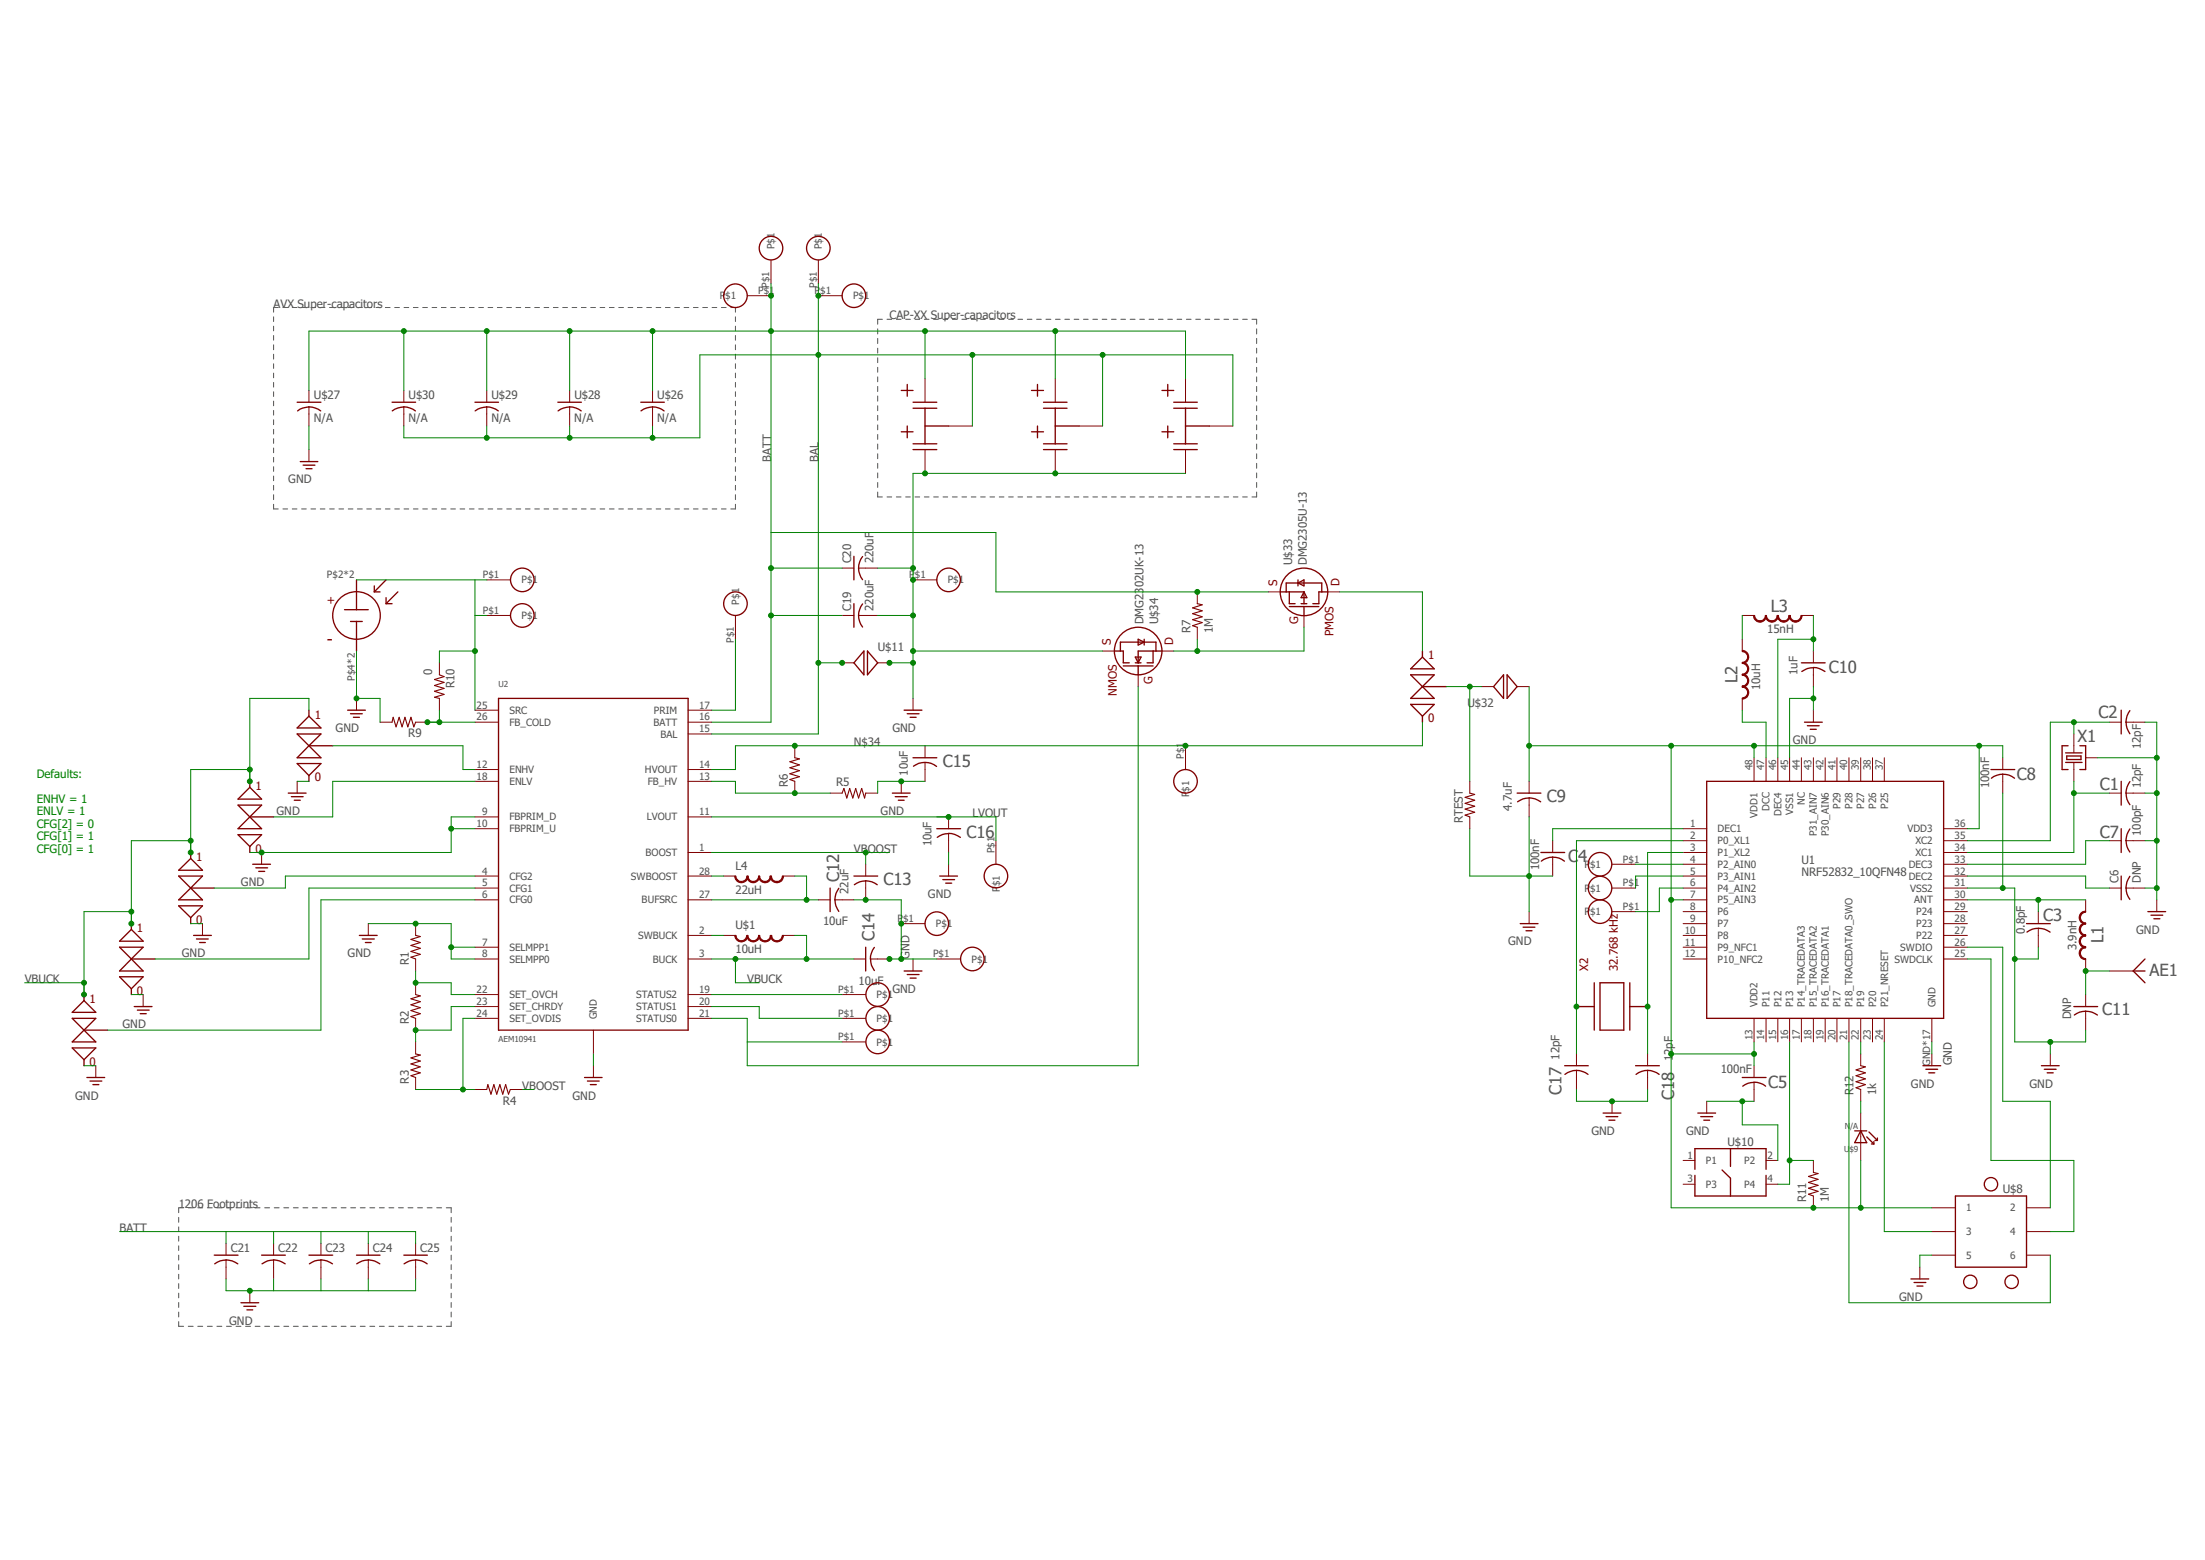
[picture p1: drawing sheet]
<svg xmlns="http://www.w3.org/2000/svg" width="420mm" height="297mm" viewBox="0 0 420 297" stroke-linecap="round" stroke-linejoin="round" font-family="sans-serif">
<defs><g id="words">
<g font-size="3.2" fill="#505050">
<text x="337.3" y="116.5">L3</text>
<text x="331" y="130" transform="rotate(-90 331 130)">L2</text>
<text x="348.3" y="128.1">C10</text>
<text x="399.7" y="136.7">C2</text>
<text x="395.7" y="141.3">X1</text>
<text x="179.6" y="146">C15</text>
<text x="384.2" y="148.4">C8</text>
<text x="294.6" y="152.7">C9</text>
<text x="400" y="150.5">C1</text>
<text x="184.1" y="159.5">C16</text>
<text x="400" y="159.5">C7</text>
<text x="159.8" y="167.9" transform="rotate(-90 159.8 167.9)">C12</text>
<text x="298.7" y="164.2">C4</text>
<text x="168.3" y="168.5">C13</text>
<text x="166.6" y="179.2" transform="rotate(-90 166.6 179.2)">C14</text>
<text x="389.2" y="175.3">C3</text>
<text x="400.6" y="179.6" transform="rotate(-90 400.6 179.6)">L1</text>
<text x="409.4" y="185.8">AE1</text>
<text x="400.4" y="193.3">C11</text>
<text x="297.4" y="208.5" transform="rotate(-90 297.4 208.5)">C17</text>
<text x="318.9" y="209.4" transform="rotate(-90 318.9 209.4)">C18</text>
<text x="336.8" y="207.1">C5</text>
</g>
<text font-size="3.2" fill="#800000" x="62.2" y="122.8">-</text>
<g font-size="2.2" fill="#505050">
<text x="52.1" y="58.5">AVX Super-capacitors</text>
<text x="169.4" y="60.8">CAP-XX Super-capacitors</text>
<text x="59.8" y="76">U$27</text>
<text x="77.8" y="76">U$30</text>
<text x="93.6" y="76">U$29</text>
<text x="109.4" y="76">U$28</text>
<text x="125.2" y="76">U$26</text>
<text x="59.8" y="80.3">N/A</text>
<text x="77.8" y="80.3">N/A</text>
<text x="93.6" y="80.3">N/A</text>
<text x="109.4" y="80.3">N/A</text>
<text x="125.2" y="80.3">N/A</text>
<text x="146.9" y="87.9" transform="rotate(-90 146.9 87.9)">BATT</text>
<text x="155.9" y="87.9" transform="rotate(-90 155.9 87.9)">BAL</text>
<text x="54.9" y="92">GND</text>
<text x="162.1" y="107.3" transform="rotate(-90 162.1 107.3)">C20</text>
<text x="166.4" y="107.3" transform="rotate(-90 166.4 107.3)">220uF</text>
<text x="246.1" y="107.6" transform="rotate(-90 246.1 107.6)">U$33</text>
<text x="248.9" y="107.6" transform="rotate(-90 248.9 107.6)">DMG2305U-13</text>
<text x="162.1" y="116.3" transform="rotate(-90 162.1 116.3)">C19</text>
<text x="166.4" y="116.3" transform="rotate(-90 166.4 116.3)">220uF</text>
<text x="217.8" y="118.9" transform="rotate(-90 217.8 118.9)">DMG2302UK-13</text>
<text x="220.6" y="118.9" transform="rotate(-90 220.6 118.9)">U$34</text>
<text x="167.2" y="124">U$11</text>
<text x="226.7" y="120.6" transform="rotate(-90 226.7 120.6)">R7</text>
<text x="231" y="120.6" transform="rotate(-90 231 120.6)">1M</text>
<text x="336.6" y="120.6">15nH</text>
<text x="82.3" y="128.5" transform="rotate(-90 82.3 128.5)">0</text>
<text x="86.6" y="131.1" transform="rotate(-90 86.6 131.1)">R10</text>
<text x="335.2" y="131.4" transform="rotate(-90 335.2 131.4)">10uH</text>
<text x="342.4" y="128.5" transform="rotate(-90 342.4 128.5)">1uF</text>
<text x="279.5" y="134.5">U$32</text>
<text x="63.9" y="139.4">GND</text>
<text x="77.8" y="140.4">R9</text>
<text x="162.6" y="142">N$34</text>
<text x="170" y="139.4">GND</text>
<text x="341.5" y="141.6">GND</text>
<text x="407.8" y="142.7" transform="rotate(-90 407.8 142.7)">12pF</text>
<text x="150" y="149.9" transform="rotate(-90 150 149.9)">R6</text>
<text x="159.3" y="149.7">R5</text>
<text x="172.9" y="147.7" transform="rotate(-90 172.9 147.7)">10uF</text>
<text x="52.7" y="155.2">GND</text>
<text x="167.7" y="155.2">GND</text>
<text x="185.2" y="155.5">LVOUT</text>
<text x="288" y="154.4" transform="rotate(-90 288 154.4)">4.7uF</text>
<text x="378.9" y="150.1" transform="rotate(-90 378.9 150.1)">100nF</text>
<text x="407.8" y="150.1" transform="rotate(-90 407.8 150.1)">12pF</text>
<text x="177.4" y="161.2" transform="rotate(-90 177.4 161.2)">10uF</text>
<text x="278.6" y="156.7" transform="rotate(-90 278.6 156.7)">RTEST</text>
<text x="407.8" y="159.1" transform="rotate(-90 407.8 159.1)">100pF</text>
<text x="140.1" y="165.7">L4</text>
<text x="162.6" y="162.3">VBOOST</text>
<text x="293.2" y="165.7" transform="rotate(-90 293.2 165.7)">100nF</text>
<text x="343.1" y="166.8">NRF52832_10QFN48</text>
<text x="343.1" y="164.6">U1</text>
<text x="45.9" y="168.7">GND</text>
<text x="140.1" y="170.2">22uH</text>
<text x="161.6" y="170.2" transform="rotate(-90 161.6 170.2)">22uF</text>
<text x="176.7" y="171">GND</text>
<text x="403.5" y="168.2" transform="rotate(-90 403.5 168.2)">C6</text>
<text x="407.8" y="168.2" transform="rotate(-90 407.8 168.2)">DNP</text>
<text x="140.1" y="177">U$1</text>
<text x="156.8" y="176.2">10uF</text>
<text x="385.7" y="177.9" transform="rotate(-90 385.7 177.9)">0.8pF</text>
<text x="406.9" y="177.8">GND</text>
<text x="34.6" y="182.2">GND</text>
<text x="66.2" y="182.2">GND</text>
<text x="77.9" y="183.7" transform="rotate(-90 77.9 183.7)">R1</text>
<text x="140.1" y="181.5">10uH</text>
<text x="173.2" y="182.5" transform="rotate(-90 173.2 182.5)">GND</text>
<text x="287.3" y="180">GND</text>
<text x="395.5" y="180.9" transform="rotate(-90 395.5 180.9)">3.9nH</text>
<text x="4.7" y="187.1">VBUCK</text>
<text x="142.3" y="187.1">VBUCK</text>
<text x="163.5" y="187.5">10uF</text>
<text x="170" y="189">GND</text>
<text x="23.3" y="195.8">GND</text>
<text x="77.9" y="195" transform="rotate(-90 77.9 195)">R2</text>
<text x="394.5" y="194.1" transform="rotate(-90 394.5 194.1)">DNP</text>
<text x="297" y="201.8" transform="rotate(-90 297 201.8)">12pF</text>
<text x="318.6" y="202" transform="rotate(-90 318.6 202)">12pF</text>
<text x="371.8" y="202.8" transform="rotate(-90 371.8 202.8)">GND</text>
<text x="14.3" y="209.3">GND</text>
<text x="77.9" y="206.3" transform="rotate(-90 77.9 206.3)">R3</text>
<text x="99.5" y="207.4">VBOOST</text>
<text x="109.1" y="209.3">GND</text>
<text x="327.8" y="204.3">100nF</text>
<text x="353.1" y="208.5" transform="rotate(-90 353.1 208.5)">R12</text>
<text x="357.3" y="208.5" transform="rotate(-90 357.3 208.5)">1k</text>
<text x="364" y="207.1">GND</text>
<text x="386.6" y="207.1">GND</text>
<text x="95.8" y="210.3">R4</text>
<text x="303.1" y="216.1">GND</text>
<text x="321.1" y="216.1">GND</text>
<text x="329" y="218.1">U$10</text>
<text x="381.5" y="227.2">U$8</text>
<text x="34" y="230">1206 Footprints</text>
<text x="344" y="228.9" transform="rotate(-90 344 228.9)">R11</text>
<text x="348.3" y="228.9" transform="rotate(-90 348.3 228.9)">1M</text>
<text x="22.8" y="234.5">BATT</text>
<text x="44" y="238.4">C21</text>
<text x="53" y="238.4">C22</text>
<text x="62" y="238.4">C23</text>
<text x="71" y="238.4">C24</text>
<text x="80" y="238.4">C25</text>
<text x="361.7" y="247.7">GND</text>
<text x="43.6" y="252.2">GND</text>
</g>
<g font-size="2.2" fill="#800000">
<text x="243.3" y="111.5" transform="rotate(-90 243.3 111.5)">S</text>
<text x="255.1" y="111.5" transform="rotate(-90 255.1 111.5)">D</text>
<text x="62.2" y="114.9">+</text>
<text x="247.3" y="118.9" transform="rotate(-90 247.3 118.9)">G</text>
<text x="211.6" y="122.8" transform="rotate(-90 211.6 122.8)">S</text>
<text x="223.4" y="122.8" transform="rotate(-90 223.4 122.8)">D</text>
<text x="254" y="121.1" transform="rotate(-90 254 121.1)">PMOS</text>
<text x="272" y="125.5">1</text>
<text x="219.5" y="130.2" transform="rotate(-90 219.5 130.2)">G</text>
<text x="59.9" y="136.8">1</text>
<text x="212.7" y="132.4" transform="rotate(-90 212.7 132.4)">NMOS</text>
<text x="272" y="137.5">0</text>
<text x="59.9" y="148.8">0</text>
<text x="48.6" y="150.3">1</text>
<text x="37.4" y="163.9">1</text>
<text x="48.6" y="162.3">0</text>
<text x="26.1" y="177.4">1</text>
<text x="37.4" y="175.9">0</text>
<text x="302.5" y="184.9" transform="rotate(-90 302.5 184.9)">X2</text>
<text x="308.1" y="184.9" transform="rotate(-90 308.1 184.9)">32.768 kHz</text>
<text x="17.1" y="190.9">1</text>
<text x="26.1" y="189.4">0</text>
<text x="17.1" y="202.9">0</text>
</g>
<g font-size="2.2" fill="#008000">
<text x="7" y="148.1">Defaults:</text>
<text x="7" y="152.8">ENHV = 1</text>
<text x="7" y="155.2">ENLV = 1</text>
<text x="7" y="157.6">CFG[2] = 0</text>
<text x="7" y="159.9">CFG[1] = 1</text>
<text x="7" y="162.3">CFG[0] = 1</text>
</g>
<g font-size="1.9" fill="#505050">
<text x="147.5" y="47.5" transform="rotate(-90 147.5 47.5)">P$1</text>
<text x="156.6" y="47.5" transform="rotate(-90 156.6 47.5)">P$1</text>
<text x="137.1" y="57">P$1</text>
<text x="144.4" y="56">P$1</text>
<text x="146.5" y="54.8" transform="rotate(-90 146.5 54.8)">P$1</text>
<text x="155.2" y="56">P$1</text>
<text x="155.6" y="54.8" transform="rotate(-90 155.6 54.8)">P$1</text>
<text x="162.5" y="57">P$1</text>
<text x="62.3" y="110.1">P$2*2</text>
<text x="91.9" y="110.1">P$1</text>
<text x="99.3" y="111.1">P$1</text>
<text x="173.2" y="110.1">P$1</text>
<text x="180.5" y="111.1">P$1</text>
<text x="91.9" y="116.9">P$1</text>
<text x="99.3" y="117.9">P$1</text>
<text x="140.8" y="115.1" transform="rotate(-90 140.8 115.1)">P$1</text>
<text x="139.8" y="122.4" transform="rotate(-90 139.8 122.4)">P$1</text>
<text x="67.6" y="129.6" transform="rotate(-90 67.6 129.6)">P$4*2</text>
<text x="90.8" y="137.2">26</text>
<text x="90.8" y="134.9">25</text>
<text x="97" y="135.9">SRC</text>
<text x="124.5" y="135.9">PRIM</text>
<text x="133.1" y="137.2">16</text>
<text x="133.1" y="134.9">17</text>
<text x="97" y="138.2">FB_COLD</text>
<text x="124.5" y="138.2">BATT</text>
<text x="125.8" y="140.4">BAL</text>
<text x="133.1" y="139.4">15</text>
<text x="90.8" y="146.2">12</text>
<text x="90.8" y="148.5">18</text>
<text x="97" y="147.2">ENHV</text>
<text x="97" y="149.4">ENLV</text>
<text x="122.9" y="147.2">HVOUT</text>
<text x="123.4" y="149.4">FB_HV</text>
<text x="133.1" y="148.5">13</text>
<text x="133.1" y="146.2">14</text>
<text x="225.5" y="144.4" transform="rotate(-90 225.5 144.4)">P$1</text>
<text x="333.8" y="146.7" transform="rotate(-90 333.8 146.7)">48</text>
<text x="336" y="146.7" transform="rotate(-90 336 146.7)">47</text>
<text x="338.3" y="146.7" transform="rotate(-90 338.3 146.7)">46</text>
<text x="340.6" y="146.7" transform="rotate(-90 340.6 146.7)">45</text>
<text x="342.8" y="146.7" transform="rotate(-90 342.8 146.7)">44</text>
<text x="345.1" y="146.7" transform="rotate(-90 345.1 146.7)">43</text>
<text x="347.4" y="146.7" transform="rotate(-90 347.4 146.7)">42</text>
<text x="349.6" y="146.7" transform="rotate(-90 349.6 146.7)">41</text>
<text x="351.8" y="146.7" transform="rotate(-90 351.8 146.7)">40</text>
<text x="354.1" y="146.7" transform="rotate(-90 354.1 146.7)">39</text>
<text x="356.4" y="146.7" transform="rotate(-90 356.4 146.7)">38</text>
<text x="358.6" y="146.7" transform="rotate(-90 358.6 146.7)">37</text>
<text x="91.8" y="155.2">9</text>
<text x="133.1" y="155.2">11</text>
<text x="226.5" y="151.8" transform="rotate(-90 226.5 151.8)">P$1</text>
<text x="334.8" y="155.7" transform="rotate(-90 334.8 155.7)">VDD1</text>
<text x="337.1" y="154.4" transform="rotate(-90 337.1 154.4)">DCC</text>
<text x="339.3" y="155.4" transform="rotate(-90 339.3 155.4)">DEC4</text>
<text x="341.6" y="155.2" transform="rotate(-90 341.6 155.2)">VSS1</text>
<text x="343.8" y="153.2" transform="rotate(-90 343.8 153.2)">NC</text>
<text x="350.6" y="154" transform="rotate(-90 350.6 154)">P29</text>
<text x="352.9" y="154" transform="rotate(-90 352.9 154)">P28</text>
<text x="355.1" y="154" transform="rotate(-90 355.1 154)">P27</text>
<text x="357.3" y="154" transform="rotate(-90 357.3 154)">P26</text>
<text x="359.6" y="154" transform="rotate(-90 359.6 154)">P25</text>
<text x="90.8" y="157.5">10</text>
<text x="97" y="156.2">FBPRIM_D</text>
<text x="97" y="158.5">FBPRIM_U</text>
<text x="123.2" y="156.2">LVOUT</text>
<text x="133.1" y="162">1</text>
<text x="321.9" y="157.5">1</text>
<text x="321.9" y="159.7">2</text>
<text x="321.9" y="162">3</text>
<text x="327.2" y="158.5">DEC1</text>
<text x="327.2" y="160.7">P0_XL1</text>
<text x="346.1" y="159.3" transform="rotate(-90 346.1 159.3)">P31_AIN7</text>
<text x="348.3" y="159.3" transform="rotate(-90 348.3 159.3)">P30_AIN6</text>
<text x="363.3" y="158.5">VDD3</text>
<text x="364.8" y="160.7">XC2</text>
<text x="372.3" y="157.5">36</text>
<text x="372.3" y="162">34</text>
<text x="372.3" y="159.7">35</text>
<text x="91.8" y="166.5">4</text>
<text x="97" y="167.5">CFG2</text>
<text x="120.2" y="167.5">SWBOOST</text>
<text x="123" y="163">BOOST</text>
<text x="133.1" y="166.5">28</text>
<text x="189.4" y="162.5" transform="rotate(-90 189.4 162.5)">P$1</text>
<text x="301.8" y="165.2">P$1</text>
<text x="309.1" y="164.3">P$1</text>
<text x="321.9" y="164.3">4</text>
<text x="321.9" y="166.5">5</text>
<text x="327.2" y="163">P1_XL2</text>
<text x="327.2" y="165.2">P2_AIN0</text>
<text x="327.2" y="167.5">P3_AIN1</text>
<text x="363.6" y="167.5">DEC2</text>
<text x="363.6" y="165.2">DEC3</text>
<text x="364.8" y="163">XC1</text>
<text x="372.3" y="166.5">32</text>
<text x="372.3" y="164.3">33</text>
<text x="91.8" y="171">6</text>
<text x="91.8" y="168.7">5</text>
<text x="97" y="172">CFG0</text>
<text x="97" y="169.8">CFG1</text>
<text x="122.2" y="172">BUFSRC</text>
<text x="133.1" y="171">27</text>
<text x="190.4" y="169.8" transform="rotate(-90 190.4 169.8)">P$1</text>
<text x="301.8" y="169.8">P$1</text>
<text x="309.1" y="168.7">P$1</text>
<text x="309.1" y="173.3">P$1</text>
<text x="321.9" y="168.7">6</text>
<text x="321.9" y="171">7</text>
<text x="321.9" y="173.3">8</text>
<text x="327.2" y="169.8">P4_AIN2</text>
<text x="327.2" y="172">P5_AIN3</text>
<text x="363.8" y="169.8">VSS2</text>
<text x="364.6" y="172">ANT</text>
<text x="372.3" y="171">30</text>
<text x="372.3" y="173.3">29</text>
<text x="372.3" y="168.7">31</text>
<text x="121.5" y="178.8">SWBUCK</text>
<text x="133.1" y="177.8">2</text>
<text x="170.9" y="175.5">P$1</text>
<text x="178.3" y="176.5">P$1</text>
<text x="301.8" y="174.2">P$1</text>
<text x="320.9" y="177.8">10</text>
<text x="321.9" y="175.5">9</text>
<text x="327.2" y="174.2">P6</text>
<text x="327.2" y="176.5">P7</text>
<text x="327.2" y="178.8">P8</text>
<text x="365" y="178.8">P22</text>
<text x="365" y="176.5">P23</text>
<text x="365" y="174.2">P24</text>
<text x="372.3" y="177.8">27</text>
<text x="372.3" y="175.5">28</text>
<text x="91.8" y="182.3">8</text>
<text x="91.8" y="180">7</text>
<text x="97" y="183.3">SELMPP0</text>
<text x="97" y="181">SELMPP1</text>
<text x="124.3" y="183.3">BUCK</text>
<text x="133.1" y="182.3">3</text>
<text x="177.7" y="182.3">P$1</text>
<text x="185" y="183.3">P$1</text>
<text x="320.9" y="180">11</text>
<text x="320.9" y="182.3">12</text>
<text x="327.2" y="181">P9_NFC1</text>
<text x="327.2" y="183.3">P10_NFC2</text>
<text x="360.9" y="183.3">SWDCLK</text>
<text x="362" y="181">SWDIO</text>
<text x="372.3" y="182.3">25</text>
<text x="372.3" y="180">26</text>
<text x="90.8" y="191.3">23</text>
<text x="90.8" y="189.1">22</text>
<text x="97" y="190">SET_OVCH</text>
<text x="121.2" y="190">STATUS2</text>
<text x="133.1" y="191.3">20</text>
<text x="133.1" y="189.1">19</text>
<text x="159.6" y="189.1">P$1</text>
<text x="167" y="190">P$1</text>
<text x="334.8" y="191.8" transform="rotate(-90 334.8 191.8)">VDD2</text>
<text x="337.1" y="191.8" transform="rotate(-90 337.1 191.8)">P11</text>
<text x="339.3" y="191.8" transform="rotate(-90 339.3 191.8)">P12</text>
<text x="341.6" y="191.8" transform="rotate(-90 341.6 191.8)">P13</text>
<text x="343.8" y="191.8" transform="rotate(-90 343.8 191.8)">P14_TRACEDATA3</text>
<text x="346.1" y="191.8" transform="rotate(-90 346.1 191.8)">P15_TRACEDATA2</text>
<text x="348.3" y="191.8" transform="rotate(-90 348.3 191.8)">P16_TRACEDATA1</text>
<text x="350.6" y="191.8" transform="rotate(-90 350.6 191.8)">P17</text>
<text x="352.9" y="191.8" transform="rotate(-90 352.9 191.8)">P18_TRACEDATA0_SWO</text>
<text x="355.1" y="191.8" transform="rotate(-90 355.1 191.8)">P19</text>
<text x="357.3" y="191.8" transform="rotate(-90 357.3 191.8)">P20</text>
<text x="359.6" y="191.8" transform="rotate(-90 359.6 191.8)">P21_NRESET</text>
<text x="368.6" y="191.8" transform="rotate(-90 368.6 191.8)">GND</text>
<text x="90.8" y="193.6">24</text>
<text x="97" y="192.3">SET_CHRDY</text>
<text x="97" y="194.6">SET_OVDIS</text>
<text x="113.7" y="194.1" transform="rotate(-90 113.7 194.1)">GND</text>
<text x="121.2" y="194.6">STATUS0</text>
<text x="121.2" y="192.3">STATUS1</text>
<text x="133.1" y="193.6">21</text>
<text x="159.6" y="193.6">P$1</text>
<text x="167" y="194.6">P$1</text>
<text x="159.6" y="198.1">P$1</text>
<text x="167" y="199.1">P$1</text>
<text x="333.8" y="198.1" transform="rotate(-90 333.8 198.1)">13</text>
<text x="336" y="198.1" transform="rotate(-90 336 198.1)">14</text>
<text x="338.3" y="198.1" transform="rotate(-90 338.3 198.1)">15</text>
<text x="340.6" y="198.1" transform="rotate(-90 340.6 198.1)">16</text>
<text x="342.8" y="198.1" transform="rotate(-90 342.8 198.1)">17</text>
<text x="345.1" y="198.1" transform="rotate(-90 345.1 198.1)">18</text>
<text x="347.4" y="198.1" transform="rotate(-90 347.4 198.1)">19</text>
<text x="349.6" y="198.1" transform="rotate(-90 349.6 198.1)">20</text>
<text x="351.8" y="198.1" transform="rotate(-90 351.8 198.1)">21</text>
<text x="354.1" y="198.1" transform="rotate(-90 354.1 198.1)">22</text>
<text x="356.4" y="198.1" transform="rotate(-90 356.4 198.1)">23</text>
<text x="358.6" y="198.1" transform="rotate(-90 358.6 198.1)">24</text>
<text x="367.6" y="203" transform="rotate(-90 367.6 203)">GND*17</text>
<text x="321.4" y="220.6">1</text>
<text x="324.9" y="221.6">P1</text>
<text x="332.2" y="221.6">P2</text>
<text x="336.7" y="220.6">2</text>
<text x="321.4" y="225.1">3</text>
<text x="324.9" y="226.1">P3</text>
<text x="332.2" y="226.1">P4</text>
<text x="336.7" y="225.1">4</text>
<text x="374.5" y="230.6">1</text>
<text x="382.9" y="230.6">2</text>
<text x="374.5" y="235.2">3</text>
<text x="374.5" y="239.7">5</text>
<text x="382.9" y="235.2">4</text>
<text x="382.9" y="239.7">6</text>
</g>
<g font-size="1.6" fill="#505050">
<text x="95" y="130.7">U2</text>
<text x="95" y="198.4">AEM10941</text>
<text x="351.4" y="214.9">N/A</text>
<text x="351.2" y="219.4">U$9</text>
</g>
</g></defs>
<path d="M4.2 44.2l411.6 208.6M415.8 44.2l-411.6 208.6" fill="none" stroke="#fff" stroke-width=".19"/>
<g fill="none" stroke="#505050" stroke-width=".19">
<path d="M53 58.5h-.9v.9M53.9 58.5h.9M55.7 58.5h.9M57.4 58.5h.9M59.2 58.5h.9M61 58.5h.9M62.8 58.5h.9M64.6 58.5h.8M66.3 58.5h.9M68.1 58.5h.9M69.8 58.5h.9M71.6 58.5h.9"/>
<path d="M73.4 58.5h.9M75.2 58.5h.9M77 58.5h.9M78.7 58.5h.9M80.5 58.5h.9M82.3 58.5h.9M84.1 58.5h.9M85.9 58.5h.8M87.6 58.5h.9M89.4 58.5h.9M91.2 58.5h.9M93 58.5h.9"/>
<path d="M94.7 58.5h.9M96.5 58.5h.9M98.3 58.5h.9M100.1 58.5h.9M101.9 58.5h.8M103.6 58.5h.9M105.4 58.5h.9M107.2 58.5h.9M109 58.5h.9M110.7 58.5h.9M112.5 58.5h.9M114.3 58.5h.9"/>
<path d="M116.1 58.5h.9M117.9 58.5h.8M119.6 58.5h.9M121.4 58.5h.9M123.2 58.5h.9M125 58.5h.9M126.7 58.5h.9M128.5 58.5h.9M130.3 58.5h.9M132.1 58.5h.9M133.9 58.5h.8M135.6 58.5h.9"/>
<path d="M137.4 58.5h.9M139.2 58.5h.9v.9M52.1 60.3v.9M52.1 62.1v.9M52.1 63.9v.9M52.1 65.7v.9M52.1 67.4v1M52.1 69.3v.8M52.1 71v.9M52.1 72.8v.9M52.1 74.6v.9M52.1 76.4v.9"/>
<path d="M52.1 78.1v.9M52.1 79.9v1M140.1 60.3v.9M140.1 62.1v.9M140.1 63.9v.9M140.1 65.7v.9M140.1 67.4v1M140.1 69.3v.8M140.1 71v.9M140.1 72.8v.9M140.1 74.6v.9M140.1 76.4v.9"/>
<path d="M140.1 78.1v.9M140.1 79.9v1M167.2 62.6v1M167.2 64.4v1M167.2 66.3v.9M167.2 68.1v.9M167.2 69.9v1M167.2 71.8v.9M167.2 73.6v.9M167.2 75.4v1M167.2 77.3v.9M167.2 79.1v.9"/>
<path d="M168.1 60.8h-.9v.9M169 60.8h.8M170.7 60.8h.9M172.5 60.8h.9M174.3 60.8h.9M176.1 60.8h.9M177.8 60.8h.9M179.6 60.8h.9M181.4 60.8h.9M183.2 60.8h.9M185 60.8h.9M186.8 60.8h.9"/>
<path d="M188.6 60.8h.8M190.3 60.8h.9M192.1 60.8h.9M193.9 60.8h.9M195.7 60.8h.9M197.4 60.8h.9M199.2 60.8h1M201 60.8h.9M202.8 60.8h.9M204.6 60.8h.9M206.4 60.8h.9M208.2 60.8h.8"/>
<path d="M209.9 60.8h.9M211.7 60.8h.9M213.5 60.8h.9M215.3 60.8h.9M217.1 60.8h.9M218.9 60.8h.9M220.6 60.8h.9M222.4 60.8h.9M224.2 60.8h.9M226 60.8h.9M227.8 60.8h.8M229.5 60.8h.9"/>
<path d="M231.3 60.8h.9M233.1 60.8h.9M234.9 60.8h.9M236.7 60.8h.9M238.5 60.8h.9v.9M239.4 62.6v1M239.4 64.4v1M239.4 66.3v.9M239.4 68.1v.9M239.4 69.9v1M239.4 71.8v.9M239.4 73.6v.9"/>
<path d="M239.4 75.4v1M239.4 77.3v.9M239.4 79.1v.9M52.1 96v.9h.9M52.1 81.7v.9M52.1 83.5v.9M52.1 85.3v.9M52.1 87.1v.9M52.1 88.9v.8M52.1 90.6v.9M52.1 92.4v.9M52.1 94.2v.9"/>
<path d="M53.9 96.9h.9M55.7 96.9h.9M57.4 96.9h.9M59.2 96.9h.9M61 96.9h.9M62.8 96.9h.9M64.6 96.9h.8M66.3 96.9h.9M68.1 96.9h.9M69.8 96.9h.9M71.6 96.9h.9M73.4 96.9h.9"/>
<path d="M75.2 96.9h.9M77 96.9h.9M78.7 96.9h.9M80.5 96.9h.9M82.3 96.9h.9M84.1 96.9h.9M85.9 96.9h.8M87.6 96.9h.9M89.4 96.9h.9M91.2 96.9h.9M93 96.9h.9M94.7 96.9h.9"/>
<path d="M96.5 96.9h.9M98.3 96.9h.9M100.1 96.9h.9M101.9 96.9h.8M103.6 96.9h.9M105.4 96.9h.9M107.2 96.9h.9M109 96.9h.9M110.7 96.9h.9M112.5 96.9h.9M114.3 96.9h.9M116.1 96.9h.9"/>
<path d="M117.9 96.9h.8M119.6 96.9h.9M121.4 96.9h.9M123.2 96.9h.9M125 96.9h.9M126.7 96.9h.9M128.5 96.9h.9M130.3 96.9h.9M132.1 96.9h.9M133.9 96.9h.8M135.6 96.9h.9M137.4 96.9h.9"/>
<path d="M140.1 81.7v.9M140.1 83.5v.9M140.1 85.3v.9M140.1 87.1v.9M140.1 88.9v.8M140.1 90.6v.9M140.1 92.4v.9M140.1 94.2v.9M140.1 96v.9h-.9M167.2 93.7v.9h.9M167.2 80.9v.9M167.2 82.7v1"/>
<path d="M167.2 84.5v1M167.2 86.4v.9M167.2 88.2v1M167.2 90v1M167.2 91.9v.9M169 94.6h.8M170.7 94.6h.9M172.5 94.6h.9M174.3 94.6h.9M176.1 94.6h.9M177.8 94.6h.9M179.6 94.6h.9"/>
<path d="M181.4 94.6h.9M183.2 94.6h.9M185 94.6h.9M186.8 94.6h.9M188.6 94.6h.8M190.3 94.6h.9M192.1 94.6h.9M193.9 94.6h.9M195.7 94.6h.9M197.4 94.6h.9M199.2 94.6h1M201 94.6h.9"/>
<path d="M202.8 94.6h.9M204.6 94.6h.9M206.4 94.6h.9M208.2 94.6h.8M209.9 94.6h.9M211.7 94.6h.9M213.5 94.6h.9M215.3 94.6h.9M217.1 94.6h.9M218.9 94.6h.9M220.6 94.6h.9M222.4 94.6h.9"/>
<path d="M224.2 94.6h.9M226 94.6h.9M227.8 94.6h.8M229.5 94.6h.9M231.3 94.6h.9M233.1 94.6h.9M234.9 94.6h.9M236.7 94.6h.9M239.4 80.9v.9M239.4 82.7v1M239.4 84.5v1M239.4 86.4v.9"/>
<path d="M239.4 88.2v1M239.4 90v1M239.4 91.9v.9M239.4 93.7v.9h-.9M34 231.8v.9M34 233.6v.9M34 235.4v.9M34 237.2v.9M34 239v.9M35 230h-1v.9M35.9 230h.9M37.7 230h.9"/>
<path d="M39.5 230h.9M41.3 230h.9M43.1 230h1M45 230h.9M46.8 230h.9M48.6 230h.9M50.4 230h1M52.2 230h1M54.1 230h.9M55.9 230h.9M57.7 230h.9M59.5 230h1"/>
<path d="M61.3 230h1M63.2 230h.9M65 230h.9M66.8 230h.9M68.6 230h1M70.4 230h1M72.3 230h.9M74.1 230h.9M75.9 230h.9M77.7 230h1M79.5 230h1M81.4 230h.9"/>
<path d="M83.2 230h.9M85 230h.9v.9M85.9 231.8v.9M85.9 233.6v.9M85.9 235.4v.9M85.9 237.2v.9M85.9 239v.9M34 251.6v.9h1M34 240.8v.9M34 242.6v.9M34 244.4v.9M34 246.2v.9"/>
<path d="M34 248v.9M34 249.8v.9M35.9 252.5h.9M37.7 252.5h.9M39.5 252.5h.9M41.3 252.5h.9M43.1 252.5h1M45 252.5h.9M46.8 252.5h.9M48.6 252.5h.9M50.4 252.5h1M52.2 252.5h1"/>
<path d="M54.1 252.5h.9M55.9 252.5h.9M57.7 252.5h.9M59.5 252.5h1M61.3 252.5h1M63.2 252.5h.9M65 252.5h.9M66.8 252.5h.9M68.6 252.5h1M70.4 252.5h1M72.3 252.5h.9M74.1 252.5h.9"/>
<path d="M75.9 252.5h.9M77.7 252.5h1M79.5 252.5h1M81.4 252.5h.9M83.2 252.5h.9M85.9 240.8v.9M85.9 242.6v.9M85.9 244.4v.9M85.9 246.2v.9M85.9 248v.9M85.9 249.8v.9M85.9 251.6v.9h-.9"/>
</g>
<path d="M325.1 148.8h45.1v45.1h-45.1zM404 148.8v4.5M405.7 148.8a3.6 3.6 0 0 0 0 4.4" fill="none" stroke="#800000" stroke-width=".25"/>
<g fill="none" stroke="#800000" stroke-width=".19">
<path d="M320.6 157.8h4.5M334.1 144.3v4.5M336.4 144.3v4.5M338.6 144.3v4.5M340.9 144.3v4.5M343.1 144.3v4.5M345.4 144.3v4.5M347.6 144.3v4.5M349.9 144.3v4.5M352.2 144.3v4.5M354.4 144.3v4.5M356.7 144.3v4.5"/>
<path d="M358.9 144.3v4.5M370.2 157.8h4.5M401.8 151h2.2M405 151h3.6M320.6 171.3h4.5M320.6 166.8h4.5M320.6 164.5h4.5M320.6 160.1h4.5M320.6 162.3h4.5M320.6 169.1h4.5M320.6 173.6h4.5M320.6 175.9h4.5"/>
<path d="M320.6 178.1h4.5M370.2 171.3h4.5M370.2 166.8h4.5M370.2 164.5h4.5M370.2 160.1h4.5M370.2 162.3h4.5M370.2 169.1h4.5M370.2 173.6h4.5M370.2 175.9h4.5M370.2 178.1h4.5M320.6 180.3h4.5M320.6 182.6h4.5"/>
<path d="M334.1 193.9v4.5M336.4 193.9v4.5M338.6 193.9v4.5M340.9 193.9v4.5M343.1 193.9v4.5M345.4 193.9v4.5M347.6 193.9v4.5M349.9 193.9v4.5M352.2 193.9v4.5M354.4 193.9v4.5M356.7 193.9v4.5M358.9 193.9v4.5"/>
<path d="M368 193.9v4.5M370.2 180.3h4.5M370.2 182.6h4.5"/>
</g>
<path d="M342 118.2a.97 .97 0 0 0 1-1h.2a1.23 1.23 0 0 1-1.2 1.2z" fill-rule="evenodd" fill="#800000"/>
<path d="M342 118.2a.97 .97 0 0 0 1-1h.2a1.23 1.23 0 0 1-1.2 1.2z" fill="none" stroke="#800000" stroke-width=".19"/>
<path d="M340.7 117.2h.3a.97 .97 0 0 0 1 1v.2a1.3 1.3 0 0 1-1.3-1.2z" fill-rule="evenodd" fill="#800000"/>
<path d="M340.7 117.2h.3a.97 .97 0 0 0 1 1v.2a1.3 1.3 0 0 1-1.3-1.2z" fill="none" stroke="#800000" stroke-width=".19"/>
<path d="M340.7 117.2h.3a1.31 1.31 0 0 1-1.2 1.2v-.2a.92 .92 0 0 0 .9-1z" fill-rule="evenodd" fill="#800000"/>
<path d="M340.7 117.2h.3a1.31 1.31 0 0 1-1.2 1.2v-.2a.92 .92 0 0 0 .9-1z" fill="none" stroke="#800000" stroke-width=".19"/>
<path d="M338.5 117.2h.3a.97 .97 0 0 0 1 1v.2a1.3 1.3 0 0 1-1.3-1.2z" fill-rule="evenodd" fill="#800000"/>
<path d="M338.5 117.2h.3a.97 .97 0 0 0 1 1v.2a1.3 1.3 0 0 1-1.3-1.2z" fill="none" stroke="#800000" stroke-width=".19"/>
<path d="M337.5 118.2a.97 .97 0 0 0 1-1h.3a1.3 1.3 0 0 1-1.3 1.2z" fill-rule="evenodd" fill="#800000"/>
<path d="M337.5 118.2a.97 .97 0 0 0 1-1h.3a1.3 1.3 0 0 1-1.3 1.2z" fill="none" stroke="#800000" stroke-width=".19"/>
<path d="M336.3 117.2h.2a1.06 1.06 0 0 0 1 1v.2a1.23 1.23 0 0 1-1.2-1.2z" fill-rule="evenodd" fill="#800000"/>
<path d="M336.3 117.2h.2a1.06 1.06 0 0 0 1 1v.2a1.23 1.23 0 0 1-1.2-1.2z" fill="none" stroke="#800000" stroke-width=".19"/>
<path d="M335.2 118.2a.97 .97 0 0 0 1.1-1h.2a1.23 1.23 0 0 1-1.3 1.2z" fill-rule="evenodd" fill="#800000"/>
<path d="M335.2 118.2a.97 .97 0 0 0 1.1-1h.2a1.23 1.23 0 0 1-1.3 1.2z" fill="none" stroke="#800000" stroke-width=".19"/>
<path d="M334 117.2h.2a1.06 1.06 0 0 0 1 1v.2a1.23 1.23 0 0 1-1.2-1.2z" fill-rule="evenodd" fill="#800000"/>
<path d="M331.9 117.2h2.2M334 117.2h.2a1.06 1.06 0 0 0 1 1v.2a1.23 1.23 0 0 1-1.2-1.2zM343.1 117.2h2.3" fill="none" stroke="#800000" stroke-width=".19"/>
<path d="M331.9 123.8a1.23 1.23 0 0 1 1.2 1.3h-.2a1.06 1.06 0 0 0-1-1z" fill-rule="evenodd" fill="#800000"/>
<path d="M331.9 123.8a1.23 1.23 0 0 1 1.2 1.3h-.2a1.06 1.06 0 0 0-1-1z" fill="none" stroke="#800000" stroke-width=".19"/>
<path d="M331.9 126.1a1.06 1.06 0 0 0 1-1h.2a1.16 1.16 0 0 1-1.2 1.2z" fill-rule="evenodd" fill="#800000"/>
<path d="M331.9 126.1a1.06 1.06 0 0 0 1-1h.2a1.16 1.16 0 0 1-1.2 1.2z" fill="none" stroke="#800000" stroke-width=".19"/>
<path d="M331.9 126.1a1.16 1.16 0 0 1 1.2 1.2h-.2a1.06 1.06 0 0 0-1-1z" fill-rule="evenodd" fill="#800000"/>
<path d="M331.9 126.1a1.16 1.16 0 0 1 1.2 1.2h-.2a1.06 1.06 0 0 0-1-1z" fill="none" stroke="#800000" stroke-width=".19"/>
<path d="M331.9 128.4a1.06 1.06 0 0 0 1-1.1h.2a1.16 1.16 0 0 1-1.2 1.3z" fill-rule="evenodd" fill="#800000"/>
<path d="M331.9 128.4a1.06 1.06 0 0 0 1-1.1h.2a1.16 1.16 0 0 1-1.2 1.3z" fill="none" stroke="#800000" stroke-width=".19"/>
<path d="M331.9 128.4a1.16 1.16 0 0 1 1.2 1.2h-.2a1.06 1.06 0 0 0-1-1z" fill-rule="evenodd" fill="#800000"/>
<path d="M331.9 128.4a1.16 1.16 0 0 1 1.2 1.2h-.2a1.06 1.06 0 0 0-1-1z" fill="none" stroke="#800000" stroke-width=".19"/>
<path d="M331.9 130.6a.97 .97 0 0 0 1-1h.2a1.23 1.23 0 0 1-1.2 1.3z" fill-rule="evenodd" fill="#800000"/>
<path d="M331.9 130.6a.97 .97 0 0 0 1-1h.2a1.23 1.23 0 0 1-1.2 1.3z" fill="none" stroke="#800000" stroke-width=".19"/>
<path d="M331.9 130.6a1.23 1.23 0 0 1 1.2 1.3h-.2a1 1 0 0 0-1-1z" fill-rule="evenodd" fill="#800000"/>
<path d="M331.9 130.6a1.23 1.23 0 0 1 1.2 1.3h-.2a1 1 0 0 0-1-1z" fill="none" stroke="#800000" stroke-width=".19"/>
<path d="M331.9 132.9a1.06 1.06 0 0 0 1-1h.2a1.16 1.16 0 0 1-1.2 1.2z" fill-rule="evenodd" fill="#800000"/>
<path d="M331.9 121.7v2.3M331.9 133v2.2M331.9 132.9a1.06 1.06 0 0 0 1-1h.2a1.16 1.16 0 0 1-1.2 1.2z" fill="none" stroke="#800000" stroke-width=".19"/>
<path d="M396 181.5h.2a1.06 1.06 0 0 0 1.1 1v.2a1.16 1.16 0 0 1-1.3-1.2z" fill-rule="evenodd" fill="#800000"/>
<path d="M396 181.5h.2a1.06 1.06 0 0 0 1.1 1v.2a1.16 1.16 0 0 1-1.3-1.2z" fill="none" stroke="#800000" stroke-width=".19"/>
<path d="M396.4 180.6l.7-.4h.2v.3a.97 .97 0 0 0-1.1 1h-.2v-.2z" fill-rule="evenodd" fill="#800000"/>
<path d="M396.4 180.6l.7-.4h.2v.3a.97 .97 0 0 0-1.1 1h-.2v-.2z" fill="none" stroke="#800000" stroke-width=".19"/>
<path d="M396 179.2h.2a1 1 0 0 0 1.1 1v.3a1.23 1.23 0 0 1-1.3-1.3z" fill-rule="evenodd" fill="#800000"/>
<path d="M396 179.2h.2a1 1 0 0 0 1.1 1v.3a1.23 1.23 0 0 1-1.3-1.3z" fill="none" stroke="#800000" stroke-width=".19"/>
<path d="M396.4 178.4l.7-.4h.2v.2a.97 .97 0 0 0-1.1 1h-.2v-.2z" fill-rule="evenodd" fill="#800000"/>
<path d="M396.4 178.4l.7-.4h.2v.2a.97 .97 0 0 0-1.1 1h-.2v-.2z" fill="none" stroke="#800000" stroke-width=".19"/>
<path d="M396 177h.2a1.06 1.06 0 0 0 1.1 1v.2a1.23 1.23 0 0 1-1.3-1.2z" fill-rule="evenodd" fill="#800000"/>
<path d="M396 177h.2a1.06 1.06 0 0 0 1.1 1v.2a1.23 1.23 0 0 1-1.3-1.2z" fill="none" stroke="#800000" stroke-width=".19"/>
<path d="M396.4 176.1l.7-.4h.2v.2a1.06 1.06 0 0 0-1.1 1.1h-.2v-.2z" fill-rule="evenodd" fill="#800000"/>
<path d="M396.4 176.1l.7-.4h.2v.2a1.06 1.06 0 0 0-1.1 1.1h-.2v-.2z" fill="none" stroke="#800000" stroke-width=".19"/>
<path d="M396 174.7h.2a1.06 1.06 0 0 0 1.1 1v.2a1.16 1.16 0 0 1-1.3-1.2z" fill-rule="evenodd" fill="#800000"/>
<path d="M396 174.7h.2a1.06 1.06 0 0 0 1.1 1v.2a1.16 1.16 0 0 1-1.3-1.2z" fill="none" stroke="#800000" stroke-width=".19"/>
<path d="M396.4 173.8l.7-.3h.2v.2a1.06 1.06 0 0 0-1.1 1h-.2v-.2z" fill-rule="evenodd" fill="#800000"/>
<g fill="none" stroke="#800000" stroke-width=".19">
<path d="M90.5 137.5h4.5M90.5 135.2h4.5M131.1 137.5h4.5M131.1 139.7h4.5M131.1 135.2h4.5M345.4 124v2.2M345.4 127.1v3.6M345.4 135.2v2.3M395 139.7v3.6M401.8 137.5h2.2M405 137.5h3.6M90.5 146.5h4.5"/>
<path d="M90.5 148.8h4.5M90.5 155.5h4.5M90.5 157.8h4.5M131.1 146.5h4.5M131.1 148.8h4.5M131.1 155.5h4.5M171.7 148.8v2.2M176.2 142v2.3M176.2 145.2v3.6M180.7 155.5v2.3M180.7 158.7v3.6M291.3 148.8v2.2"/>
<path d="M291.3 151.9v3.6M381.5 144.3v2.2M381.5 147.4v3.6M395 145.2v3.6M397.3 144.3h2.2M90.5 169.1h4.5M90.5 171.3h4.5M90.5 166.8h4.5M131.1 162.3h4.5M131.1 171.3h4.5M131.1 166.8h4.5M131.1 178.1h4.5"/>
<path d="M155.9 171.3h2.2M159 171.3h3.6M164.9 164.5v2.3M164.9 167.7v3.6M180.7 164.5v2.3M291.3 173.6v2.3M295.7 160.1v2.2M295.7 163.2v3.6M388.2 173.6v2.3M388.2 176.7v3.6M396.4 173.8l.7-.3h.2v.2a1.06 1.06 0 0 0-1.1 1h-.2v-.2zM397.3 171.3v2.3"/>
<path d="M401.8 169.1h2.2M401.8 160.1h2.2M405 169.1h3.6M405 160.1h3.6M410.8 171.3v2.3M90.5 182.6h4.5M90.5 180.3h4.5M90.5 191.6h4.5M90.5 189.4h4.5M90.5 193.9h4.5M113 196.1v4.6M131.1 182.6h4.5"/>
<path d="M131.1 191.6h4.5M131.1 189.4h4.5M131.1 193.9h4.5M162.6 182.6h2.3M165.8 182.6h3.6M173.9 182.6v2.3M397.3 182.6v2.3M397.3 189.4v2.2M397.3 192.5v3.6M401.8 184.9h4.5M113 202.9v2.2M325.1 209.7v2.2"/>
<path d="M334.1 202.9v2.2M334.1 206.1v3.6M390.5 200.7v2.2"/>
</g>
<g fill="none" stroke="#800000" stroke-width=".25">
<path d="M95 133h36.1v63.1h-36.1zM343.1 126.2h4.5M343.7 137.5h3.4M344.3 138.2h2.2M344.8 138.9h1.1M345.4 127.1a4 4 0 0 1 2.2 .7M345.4 127.1a3.3 3.3 0 0 0-2.2 .7M404 135.2v4.5M405.7 135.3a3.6 3.6 0 0 0 0 4.4M170 151h3.4M170.5 151.7h2.3M171.1 152.4h1.1"/>
<path d="M173.9 144.3h4.5M174 145.9a3.6 3.6 0 0 1 4.4 0M178.4 157.8h4.6M180.7 158.7a4 4 0 0 1 2.2 .7M180.7 158.7a3.3 3.3 0 0 0-2.2 .7M289 151h4.5M291.3 151.9a4 4 0 0 1 2.2 .8M291.3 151.9a3.3 3.3 0 0 0-2.2 .8M379.2 146.5h4.6M379.3 148.2a3.6 3.6 0 0 1 4.4 0M393.4 143.3h3.2M393.4 145.2h3.2"/>
<path d="M393.7 143.9h2.7v.7h-2.7zM393.9 142h-1.1v4.5h1.1M396.2 142h1.1v4.5h-1.1M404 157.8v4.5M405.7 157.8a3.6 3.6 0 0 0 0 4.4M158.1 169.1v4.5M159 171.3a3.5 3.5 0 0 0 .8 2.2M159.8 169.1a3.7 3.7 0 0 0-.8 2.2M162.6 166.8h4.6M164.9 167.7a3.7 3.7 0 0 1 2.2 .7M164.9 167.7a3.3 3.3 0 0 0-2.2 .7M179 166.8h3.4"/>
<path d="M179.6 167.5h2.2M180.1 168.1h1.2M289.6 175.9h3.3M290.1 176.5h2.3M290.7 177.2h1.1M293.5 162.3h4.5M293.6 164a3.6 3.6 0 0 1 4.4 0M386 175.9h4.5M386.1 177.5a3.7 3.7 0 0 1 4.4 0M404 166.8v4.5M405.7 166.8a3.6 3.6 0 0 0 0 4.4M409.1 173.6h3.4"/>
<path d="M409.7 174.2h2.2M410.3 174.9h1.1M164.9 180.3v4.6M165.8 182.6a3.3 3.3 0 0 0 .7 2.2M166.5 180.4a4 4 0 0 0-.7 2.2M172.2 184.9h3.4M172.8 185.5h2.2M173.4 186.2h1.1M395 191.6h4.5M395.1 193.3a3.7 3.7 0 0 1 4.4 0M406.3 184.9l2.3 2.2M406.3 184.9h2.3"/>
<path d="M408.6 182.6l-2.3 2.3M111.3 205.1h3.4M111.9 205.8h2.2M112.4 206.5h1.2M323.4 211.9h3.4M323.9 212.6h2.3M324.5 213.3h1.1M331.9 205.1h4.5M334.1 206a3.7 3.7 0 0 1 2.2 .8M334.1 206.1a3.3 3.3 0 0 0-2.2 .7M388.8 202.9h3.4M389.4 203.6h2.2"/>
<path d="M389.9 204.3h1.2"/>
</g>
<path d="M148 179.1a1.06 1.06 0 0 0 1-1h.2a1.16 1.16 0 0 1-1.2 1.2z" fill-rule="evenodd" fill="#800000"/>
<path d="M148 179.1a1.06 1.06 0 0 0 1-1h.2a1.16 1.16 0 0 1-1.2 1.2z" fill="none" stroke="#800000" stroke-width=".19"/>
<path d="M146.7 178.1h.3a.97 .97 0 0 0 1 1v.2a1.23 1.23 0 0 1-1.3-1.2z" fill-rule="evenodd" fill="#800000"/>
<path d="M146.7 178.1h.3a.97 .97 0 0 0 1 1v.2a1.23 1.23 0 0 1-1.3-1.2z" fill="none" stroke="#800000" stroke-width=".19"/>
<path d="M145.7 179.1a1.06 1.06 0 0 0 1-1h.3a1.23 1.23 0 0 1-1.3 1.2z" fill-rule="evenodd" fill="#800000"/>
<path d="M145.7 179.1a1.06 1.06 0 0 0 1-1h.3a1.23 1.23 0 0 1-1.3 1.2z" fill="none" stroke="#800000" stroke-width=".19"/>
<path d="M144.5 178.1h.2a1.06 1.06 0 0 0 1 1v.2a1.16 1.16 0 0 1-1.2-1.2z" fill-rule="evenodd" fill="#800000"/>
<path d="M144.5 178.1h.2a1.06 1.06 0 0 0 1 1v.2a1.16 1.16 0 0 1-1.2-1.2z" fill="none" stroke="#800000" stroke-width=".19"/>
<path d="M143.5 179.1a1.06 1.06 0 0 0 1-1h.2a1.16 1.16 0 0 1-1.2 1.2z" fill-rule="evenodd" fill="#800000"/>
<path d="M143.5 179.1a1.06 1.06 0 0 0 1-1h.2a1.16 1.16 0 0 1-1.2 1.2z" fill="none" stroke="#800000" stroke-width=".19"/>
<path d="M142.2 178.1h.3a1.06 1.06 0 0 0 1 1v.2a1.16 1.16 0 0 1-1.3-1.2z" fill-rule="evenodd" fill="#800000"/>
<path d="M142.2 178.1h.3a1.06 1.06 0 0 0 1 1v.2a1.16 1.16 0 0 1-1.3-1.2z" fill="none" stroke="#800000" stroke-width=".19"/>
<path d="M141.2 179.1a1.06 1.06 0 0 0 1-1h.3a1.16 1.16 0 0 1-1.3 1.2z" fill-rule="evenodd" fill="#800000"/>
<path d="M141.2 179.1a1.06 1.06 0 0 0 1-1h.3a1.16 1.16 0 0 1-1.3 1.2z" fill="none" stroke="#800000" stroke-width=".19"/>
<path d="M140 178.1h.2a.97 .97 0 0 0 1 1v.2a1.23 1.23 0 0 1-1.2-1.2z" fill-rule="evenodd" fill="#800000"/>
<g fill="none" stroke="#800000" stroke-width=".19">
<path d="M67.9 133v2.2M72.4 137.5h2.3M79.2 137.5h2.2M83.7 126.2v2.3M83.7 133v2.2M56.6 148.8v2.2M151.4 142v2.3M151.4 148.8v2.2M158.1 151h2.3M164.9 151h2.3M38.6 175.9v2.2M49.8 162.3v2.2"/>
<path d="M70.1 175.9v2.2M79.2 175.9v2.2M137.8 178.1h2.3M140 178.1h.2a.97 .97 0 0 0 1 1v.2a1.23 1.23 0 0 1-1.2-1.2zM149.1 178.1h2.3M27.3 189.4v2.2M79.2 182.6v2.3M79.2 187.1v2.3M79.2 193.9v2.2M79.2 198.4v2.3M18.2 202.9v2.2M79.2 205.1v2.3"/>
<path d="M90.5 207.4h2.2M97.2 207.4h2.3"/>
</g>
<path d="M74.7 137.5l.2-.9 .5 1.8 .6-1.8 .6 1.8 .5-1.8 .6 1.8 .6-1.8 .5 1.8 .4-.9M83.7 128.5l.9 .3-1.8 .6 1.8 .5-1.8 .6 1.8 .6-1.8 .5 1.8 .6-1.8 .6 .9 .2M151.4 144.3l.9 .2-1.8 .5 1.8 .6-1.8 .6 1.8 .5-1.8 .6 1.8 .6-1.8 .5 .9 .4M160.4 151l.3-.9 .6 1.8 .5-1.8 .6 1.8 .6-1.8 .5 1.8 .6-1.8 .6 1.8 .2-.9M79.2 178.1l.9 .2-1.8 .6 1.8 .6-1.8 .5 1.8 .6-1.8 .5 1.8 .6-1.8 .5 .9 .4M79.2 189.4l.9 .2-1.8 .6 1.8 .5-1.8 .6 1.8 .6-1.8 .5 1.8 .6-1.8 .5 .9 .4M79.2 200.7l.9 .2-1.8 .5 1.8 .6-1.8 .6 1.8 .5-1.8 .6 1.8 .6-1.8 .5 .9 .3M92.7 207.4l.2-.9 .6 1.8 .6-1.8 .5 1.8 .6-1.8 .6 1.8 .5-1.8 .6 1.8 .3-.9" fill="none" stroke="#800000" stroke-width=".21"/>
<g fill="none" stroke="#800000" stroke-width=".25">
<path d="M65.6 116.1h4.5M66.8 118.3h2.2M67.9 110.4v5.7M67.9 118.3v5.7M71.3 111.5v1.2M71.3 112.7h1.1M73.5 110.4l-2.2 2.3M73.5 113.8v1.1M73.5 114.9h1.2M75.8 112.7l-2.3 2.2M56.6 139.7l4.5 4.6h-4.5l4.5-4.6zM58.8 136.4l2.3 2.2h-4.5z"/>
<path d="M58.8 135.2v1.2M66.2 135.2h3.4M66.8 135.9h2.2M67.3 136.6h1.2M45.3 153.3h4.5l-4.5 4.5h4.5zM45.3 152.1l2.3-2.2 2.2 2.2zM45.3 158.9h4.5l-2.2 2.3zM47.6 155.5h4.5M47.6 148.8v1.1M54.9 151h3.4M55.5 151.7h2.2M56 152.4h1.2"/>
<path d="M56.6 145.4h4.5l-2.3 2.3zM58.8 142h4.6M58.8 147.7v1.1M25 177l2.3 2.2h-4.5zM25 175.9v1.1M34 166.8h4.6l-4.6 4.5h4.6zM34 165.7l2.3-2.3 2.3 2.3zM34 172.5h4.6l-2.3 2.2zM36.3 169.1h4.5M36.3 162.3v1.1M36.3 174.7v1.2M36.9 178.1h3.4"/>
<path d="M37.4 178.8h2.3M38 179.5h1.1M47.6 161.2v1.1M48.1 164.5h3.4M48.7 165.2h2.3M49.3 165.9h1.1M68.5 178.1h3.3M69 178.8h2.3M69.6 179.5h1.1M13.8 192.7l2.2-2.2 2.2 2.2zM13.8 193.9h4.4l-4.4 4.5h4.4zM13.8 199.5h4.4l-2.2 2.3z"/>
<path d="M16 196.1h4.5M16 189.4v1.1M22.8 180.3h4.5l-2.3 2.3zM22.8 186h4.5l-2.3 2.3zM25 182.6h4.5M25 182.6l2.3 2.3h-4.5zM25 188.3v1.1M25.6 191.6h3.4M26.2 192.3h2.2M26.7 193h1.2M16 201.8v1.1M16.6 205.1h3.3"/>
<path d="M17.1 205.8h2.3M17.7 206.5h1.1"/>
<circle cx="67.9" cy="117.2" r="4.5"/>
</g>
<path d="M148 167.8a1.01 1.01 0 0 0 1-1h.2a1.17 1.17 0 0 1-1.2 1.3z" fill-rule="evenodd" fill="#800000"/>
<path d="M148 167.8a1.01 1.01 0 0 0 1-1h.2a1.17 1.17 0 0 1-1.2 1.3z" fill="none" stroke="#800000" stroke-width=".19"/>
<path d="M146.7 166.8h.2a.95 .95 0 0 0 1.1 1v.3a1.23 1.23 0 0 1-1.3-1.3z" fill-rule="evenodd" fill="#800000"/>
<path d="M146.7 166.8h.2a.95 .95 0 0 0 1.1 1v.3a1.23 1.23 0 0 1-1.3-1.3z" fill="none" stroke="#800000" stroke-width=".19"/>
<path d="M146.7 166.8h.2a1.23 1.23 0 0 1-1.2 1.3v-.3a.92 .92 0 0 0 1-1z" fill-rule="evenodd" fill="#800000"/>
<path d="M146.7 166.8h.2a1.23 1.23 0 0 1-1.2 1.3v-.3a.92 .92 0 0 0 1-1z" fill="none" stroke="#800000" stroke-width=".19"/>
<path d="M144.5 166.8h.2a1 1 0 0 0 1 1v.3a1.23 1.23 0 0 1-1.2-1.3z" fill-rule="evenodd" fill="#800000"/>
<path d="M144.5 166.8h.2a1 1 0 0 0 1 1v.3a1.23 1.23 0 0 1-1.2-1.3z" fill="none" stroke="#800000" stroke-width=".19"/>
<path d="M143.5 167.8a.97 .97 0 0 0 1-1h.2a1.23 1.23 0 0 1-1.2 1.3z" fill-rule="evenodd" fill="#800000"/>
<path d="M143.5 167.8a.97 .97 0 0 0 1-1h.2a1.23 1.23 0 0 1-1.2 1.3z" fill="none" stroke="#800000" stroke-width=".19"/>
<path d="M142.3 166.8h.2a.97 .97 0 0 0 1 1v.3a1.16 1.16 0 0 1-1.2-1.3z" fill-rule="evenodd" fill="#800000"/>
<path d="M142.3 166.8h.2a.97 .97 0 0 0 1 1v.3a1.16 1.16 0 0 1-1.2-1.3z" fill="none" stroke="#800000" stroke-width=".19"/>
<path d="M141.2 167.8a1.03 1.03 0 0 0 1.1-1h.2a1.23 1.23 0 0 1-1.3 1.3z" fill-rule="evenodd" fill="#800000"/>
<path d="M141.2 167.8a1.03 1.03 0 0 0 1.1-1h.2a1.23 1.23 0 0 1-1.3 1.3z" fill="none" stroke="#800000" stroke-width=".19"/>
<path d="M140 166.8h.2a1.09 1.09 0 0 0 1 1v.3a1.23 1.23 0 0 1-1.2-1.3z" fill-rule="evenodd" fill="#800000"/>
<g fill="none" stroke="#800000" stroke-width=".19">
<path d="M142.3 56.3h4.6M146.9 49.5v4.5M155.9 49.5v4.5M155.9 56.3h4.5M58.8 74.3v2.3M58.8 77.5v3.6M76.9 74.3v2.3M76.9 77.5v3.6M92.7 74.3v2.3M92.7 77.5v3.6M108.5 74.3v2.3M108.5 77.5v3.6"/>
<path d="M124.3 74.3v2.3M124.3 77.5v3.6M176.2 72.1v4.5M201 72.1v4.5M225.8 72.1v4.5M58.8 85.6v2.3M176.2 85.6v4.5M180.7 81.1h4.5M201 85.6v4.5M205.5 81.1h4.5M225.8 85.6v4.5M230.3 81.1h4.5"/>
<path d="M92.7 117.2h4.5M92.7 110.4h4.5M140.1 117.2v4.5M160.4 117.2h2.2M160.4 108.2h2.2M163.5 117.2h3.7M163.5 108.2h3.7M173.9 110.4h4.5M228 112.7v2.2M228 119.4v2.3M241.6 112.7h2.3M248.4 117.2v2.2"/>
<path d="M252.9 112.7h2.2M160.4 126.2h2.2M167.2 126.2h2.2M173.9 133v2.2M210 124h2.3M216.8 128.5v2.2M221.3 124h2.3M282.2 130.7h2.3M289 130.7h2.3M225.8 142v4.5M280 148.8v2.2M280 155.5v2.3"/>
<path d="M137.8 166.8h2.3M140 166.8h.2a1.09 1.09 0 0 0 1 1v.3a1.23 1.23 0 0 1-1.2-1.3zM149.1 166.8h2.3M171.7 175.9h4.5M189.7 160.1v4.4M307 164.5h4.5M307 169.1h4.5M307 173.6h4.5M160.4 189.4h4.5M160.4 193.9h4.5M160.4 198.4h4.5M178.4 182.6h4.6"/>
<path d="M300.3 200.7v2.2M300.3 203.8v3.6M307 209.7v2.2M313.8 200.7v2.2M313.8 203.8v3.6M354.4 200.7v2.2M354.4 207.4v2.3M354.4 211.9v9M368 200.7v2.2M43.1 236.7v2.3M43.1 239.9v3.6M52.1 236.7v2.3"/>
<path d="M52.1 239.9v3.6M61.1 236.7v2.3M61.1 239.9v3.6M70.1 236.7v2.3M70.1 239.9v3.6M79.2 236.7v2.3M79.2 239.9v3.6M320.6 220.9h2.2M320.6 225.5h2.2M336.4 220.9h2.2M336.4 225.5h2.2M345.4 220.9v2.3"/>
<path d="M345.4 227.7v2.3M368 230h4.4M368 234.5h4.4M368 239h4.4M386 230h4.5M386 234.5h4.5M386 239h4.5M47.6 245.7v2.3M365.7 241.3v2.2"/>
</g>
<g fill="none" stroke="#800000" stroke-width=".25">
<path d="M56.6 76.6h4.5M56.7 78.2a3.6 3.6 0 0 1 4.4 0M74.7 76.6h4.5M74.7 78.2a3.6 3.6 0 0 1 4.4 0M90.5 76.6h4.5M90.5 78.2a3.6 3.6 0 0 1 4.4 0M106.3 76.6h4.4M106.3 78.2a3.6 3.6 0 0 1 4.4 0M122 76.6h4.5M122.1 78.2a3.6 3.6 0 0 1 4.4 0M171.7 74.3h2.2M172.8 73.2v2.2"/>
<path d="M173.9 76.6h4.5M173.9 77.7h4.5M176.2 77.7v6.8M196.5 74.3h2.3M197.6 73.2v2.2M198.8 76.6h4.4M198.8 77.7h4.4M201 77.7v6.8M221.3 74.3h2.3M222.4 73.2v2.2M223.6 76.6h4.4M223.6 77.7h4.4"/>
<path d="M225.8 77.7v6.8M57.2 87.9h3.3M57.7 88.6h2.3M58.3 89.2h1.1M171.7 82.2h2.2M172.8 81.1v2.3M173.9 85.6h4.5M173.9 84.5h4.5M176.2 81.1h4.5M196.5 82.2h2.3M197.6 81.1v2.3M198.8 85.6h4.4"/>
<path d="M198.8 84.5h4.4M201 81.1h4.5M221.3 82.2h2.3M222.4 81.1v2.3M223.6 85.6h4.4M223.6 84.5h4.4M225.8 81.1h4.5M162.6 105.9v4.5M162.6 114.9v4.5M164.3 115a3.6 3.6 0 0 0 0 4.4M164.3 106a3.6 3.6 0 0 0 0 4.4M243.9 112.7h4.5"/>
<path d="M245 112.7v-1.7h6.8v1.7M245.6 112.7v2.2h1.1M245.6 115.5h5.6M247.2 111l1.2-.6v1.1zM247.2 110.4v1.1M247.8 114.9h1.1M248.4 112.7v2.2M248.4 115.5v1.7M248.4 112.7l.5 1.1h-1.1zM252.9 112.7h-1.7v2.2h-1.1M164.5 124v4.5l-1.9-2.3zM165.2 124l2 2.2-2 2.3z"/>
<path d="M172.2 135.2h3.4M172.8 135.9h2.2M173.4 136.6h1.1M212.3 124h1.7v2.2h1.1M213.4 124v-1.7h6.8v1.7M214 126.8h5.6M216.2 126.2h1.1M216.2 125.1h1.1l-.5 1.1zM216.8 121.7l1.1 .6-1.1 .5zM216.8 126.8v1.7M217.9 121.7v1.1M219.6 124v2.2h-1.1"/>
<path d="M221.3 124h-4.5v2.2M268.7 128.5l4.5 4.5h-4.5l4.5-4.5zM268.7 134.1h4.5l-2.3 2.3zM270.9 130.7h4.6M270.9 125.1l2.3 2.2h-4.5zM270.9 124v1.1M270.9 136.4v1.1M286.4 128.5v4.5l-1.9-2.3zM287.1 128.5l1.9 2.2-1.9 2.3zM300.3 191.6h3.4M303.7 187.1v9M304.8 187.1h4.5v9h-4.5z"/>
<path d="M310.4 187.1v9M310.4 191.6h3.4M298 202.9h4.5M298.1 204.6a3.6 3.6 0 0 1 4.4 0M305.4 211.9h3.3M305.9 212.6h2.2M306.5 213.3h1.1M311.5 202.9h4.6M311.6 204.6a3.6 3.6 0 0 1 4.4 0M329.6 218.7v3.4M353.3 215.3h2.3M354.4 215.3l1.2 2.3h-2.3z"/>
<path d="M355.6 216.5l1.3 1.3M356 215.5l1.6 1.6M356.4 217.8h.5M356.9 217.3v.5M357.1 217.1h.5M357.6 216.7v.4M366.3 202.9h3.4M366.8 203.6h2.3M367.4 204.3h1.1M40.8 239h4.5M43.1 239.9a4 4 0 0 1 2.2 .7M43.1 239.9a3.3 3.3 0 0 0-2.2 .7"/>
<path d="M49.8 239h4.6M52.1 239.9a4 4 0 0 1 2.2 .7M52.1 239.9a3.3 3.3 0 0 0-2.2 .7M58.8 239h4.6M61.1 239.9a4 4 0 0 1 2.2 .7M61.1 239.9a3.3 3.3 0 0 0-2.2 .7M67.9 239h4.5M70.1 239.9a3.7 3.7 0 0 1 2.2 .7M70.1 239.9a3.5 3.5 0 0 0-2.2 .7M76.9 239h4.5M79.2 239.9a3.7 3.7 0 0 1 2.2 .7M79.2 239.9a3.5 3.5 0 0 0-2.2 .7"/>
<path d="M322.8 223.8v3.9h13.6v-3.9M322.8 222.6v-3.9h13.6v3.9M328 222.8l1.6 1.5v3.4M372.4 227.7h13.6v13.6h-13.6zM45.9 248h3.4M46.4 248.7h2.3M47 249.4h1.1M364 243.5h3.4M364.6 244.2h2.2M365.1 244.9h1.2"/>
<circle cx="140.1" cy="56.3" r="2.24"/>
<circle cx="146.9" cy="47.2" r="2.24"/>
<circle cx="155.9" cy="47.2" r="2.24"/>
<circle cx="162.6" cy="56.3" r="2.24"/>
<circle cx="99.5" cy="117.2" r="2.24"/>
<circle cx="99.5" cy="110.4" r="2.24"/>
<circle cx="140.1" cy="114.9" r="2.24"/>
<circle cx="180.7" cy="110.4" r="2.24"/>
<circle cx="248.4" cy="112.7" r="4.5"/>
<circle cx="216.8" cy="124" r="4.5"/>
<circle cx="225.8" cy="148.8" r="2.24"/>
<circle cx="178.4" cy="175.9" r="2.24"/>
<circle cx="189.7" cy="166.8" r="2.24"/>
<circle cx="304.8" cy="164.5" r="2.24"/>
<circle cx="304.8" cy="169.1" r="2.24"/>
<circle cx="304.8" cy="173.6" r="2.24"/>
<circle cx="167.2" cy="198.4" r="2.24"/>
<circle cx="167.2" cy="189.4" r="2.24"/>
<circle cx="167.2" cy="193.9" r="2.24"/>
<circle cx="185.2" cy="182.6" r="2.24"/>
<circle cx="379.2" cy="225.5" r="1.27"/>
<circle cx="375.3" cy="244" r="1.27"/>
<circle cx="383.2" cy="244" r="1.27"/>
</g>
<path d="M228 114.9l1 .2-1.8 .6 1.8 .6-1.8 .5 1.8 .6-1.8 .6 1.8 .5-1.8 .6 .8 .3M280 151l.9 .3-1.8 .5 1.8 .6-1.8 .6 1.8 .5-1.8 .6 1.8 .5-1.8 .6 .9 .3M354.4 202.9l.9 .2-1.8 .6 1.8 .6-1.8 .5 1.8 .6-1.8 .6 1.8 .5-1.8 .6 .9 .3M345.4 223.2l.9 .2-1.8 .6 1.8 .5-1.8 .6 1.8 .6-1.8 .5 1.8 .6-1.8 .6 .9 .3" fill="none" stroke="#800000" stroke-width=".21"/>
<path d="M331.9 117.2v4.5M345.4 117.2v6.8M331.9 135.2v2.3h4.5v6.8M345.4 121.7h-6.8v22.6" fill="none" stroke="#008000" stroke-width=".19"/>
<circle cx="345.4" cy="121.7" r=".46" fill="#008000"/>
<g fill="none" stroke="#008000" stroke-width=".19">
<path d="M345.4 130.7v4.5M345.4 133h-4.5v11.3"/>
<circle cx="345.4" cy="121.7" r=".46"/>
</g>
<circle cx="345.4" cy="133" r=".46" fill="#008000"/>
<g fill="none" stroke="#008000" stroke-width=".19">
<path d="M291.3 155.5v18.1M291.3 166.8h4.4"/>
<circle cx="345.4" cy="133" r=".46"/>
</g>
<circle cx="291.3" cy="166.8" r=".46" fill="#008000"/>
<g fill="none" stroke="#008000" stroke-width=".19">
<path d="M280 157.8v9h11.3M381.5 151v18.1M374.7 169.1h9.1v29.3h6.7v2.3"/>
<circle cx="291.3" cy="166.8" r=".46"/>
</g>
<circle cx="381.5" cy="169.1" r=".46" fill="#008000"/>
<g fill="none" stroke="#008000" stroke-width=".19">
<path d="M388.2 180.3v2.3h-4.4M397.3 196.1v2.3h-6.8"/>
<circle cx="381.5" cy="169.1" r=".46"/>
</g>
<circle cx="390.5" cy="198.4" r=".46" fill="#008000"/>
<circle cx="390.5" cy="198.4" r=".46" fill="none" stroke="#008000" stroke-width=".19"/>
<circle cx="383.8" cy="182.6" r=".46" fill="#008000"/>
<g fill="none" stroke="#008000" stroke-width=".19">
<path d="M408.6 137.5h2.2v33.8M408.6 151h2.2M408.6 160.1h2.2M408.6 169.1h2.2"/>
<circle cx="383.8" cy="182.6" r=".46"/>
</g>
<circle cx="410.8" cy="169.1" r=".46" fill="#008000"/>
<circle cx="410.8" cy="169.1" r=".46" fill="none" stroke="#008000" stroke-width=".19"/>
<circle cx="410.8" cy="160.1" r=".46" fill="#008000"/>
<circle cx="410.8" cy="160.1" r=".46" fill="none" stroke="#008000" stroke-width=".19"/>
<circle cx="410.8" cy="151" r=".46" fill="#008000"/>
<g fill="none" stroke="#008000" stroke-width=".19">
<path d="M399.5 144.3h11.3"/>
<circle cx="410.8" cy="151" r=".46"/>
</g>
<circle cx="410.8" cy="144.3" r=".46" fill="#008000"/>
<g fill="none" stroke="#008000" stroke-width=".19">
<path d="M162.6 171.3h9.1v11.3h-2.3M368 198.4v2.3"/>
<circle cx="410.8" cy="144.3" r=".46"/>
</g>
<circle cx="171.7" cy="175.9" r=".46" fill="#008000"/>
<circle cx="171.7" cy="175.9" r=".46" fill="none" stroke="#008000" stroke-width=".19"/>
<circle cx="164.9" cy="171.3" r=".46" fill="#008000"/>
<circle cx="164.9" cy="171.3" r=".46" fill="none" stroke="#008000" stroke-width=".19"/>
<circle cx="171.7" cy="182.6" r=".46" fill="#008000"/>
<g fill="none" stroke="#008000" stroke-width=".19">
<path d="M171.7 182.6h2.2"/>
<circle cx="171.7" cy="182.6" r=".46"/>
</g>
<circle cx="169.4" cy="182.6" r=".46" fill="#008000"/>
<g fill="none" stroke="#008000" stroke-width=".19">
<path d="M176.2 148.8h-9v2.2M180.7 162.3v2.2M173.9 182.6h4.5"/>
<circle cx="169.4" cy="182.6" r=".46"/>
</g>
<circle cx="171.7" cy="148.8" r=".46" fill="#008000"/>
<g fill="none" stroke="#008000" stroke-width=".19">
<path d="M70.1 175.9h15.8v6.7h4.6M85.9 180.3h4.6M113 200.7v2.2"/>
<circle cx="171.7" cy="148.8" r=".46"/>
</g>
<circle cx="85.9" cy="180.3" r=".46" fill="#008000"/>
<circle cx="85.9" cy="180.3" r=".46" fill="none" stroke="#008000" stroke-width=".19"/>
<circle cx="79.2" cy="175.9" r=".46" fill="#008000"/>
<g fill="none" stroke="#008000" stroke-width=".19">
<path d="M67.9 124v9h4.5v4.5"/>
<circle cx="79.2" cy="175.9" r=".46"/>
</g>
<circle cx="67.9" cy="133" r=".46" fill="#008000"/>
<g fill="none" stroke="#008000" stroke-width=".19">
<path d="M56.6 148.8h2.2M85.9 157.8h4.6M90.5 155.5h-4.6v6.8h-38.3M36.3 175.9h2.3M25 189.4h2.3M16 202.9h2.2"/>
<circle cx="67.9" cy="133" r=".46"/>
</g>
<circle cx="49.8" cy="162.3" r=".46" fill="#008000"/>
<circle cx="49.8" cy="162.3" r=".46" fill="none" stroke="#008000" stroke-width=".19"/>
<circle cx="85.9" cy="157.8" r=".46" fill="#008000"/>
<g fill="none" stroke="#008000" stroke-width=".19">
<path d="M325.1 209.7h9M331.9 209.7v4.5h6.7v6.7"/>
<circle cx="85.9" cy="157.8" r=".46"/>
</g>
<circle cx="331.9" cy="209.7" r=".46" fill="#008000"/>
<g fill="none" stroke="#008000" stroke-width=".19">
<path d="M173.9 126.2v6.8M368 239h-2.3v2.3"/>
<circle cx="331.9" cy="209.7" r=".46"/>
</g>
<circle cx="169.4" cy="126.2" r=".46" fill="#008000"/>
<g fill="none" stroke="#008000" stroke-width=".19">
<path d="M225.8 90.1h-51.9v36.1h-4.5M167.2 108.2h6.7M167.2 117.2h6.7"/>
<circle cx="169.4" cy="126.2" r=".46"/>
</g>
<circle cx="201" cy="90.1" r=".46" fill="#008000"/>
<circle cx="201" cy="90.1" r=".46" fill="none" stroke="#008000" stroke-width=".19"/>
<circle cx="176.2" cy="90.1" r=".46" fill="#008000"/>
<circle cx="176.2" cy="90.1" r=".46" fill="none" stroke="#008000" stroke-width=".19"/>
<circle cx="173.9" cy="117.2" r=".46" fill="#008000"/>
<circle cx="173.9" cy="117.2" r=".46" fill="none" stroke="#008000" stroke-width=".19"/>
<circle cx="173.9" cy="108.2" r=".46" fill="#008000"/>
<circle cx="173.9" cy="108.2" r=".46" fill="none" stroke="#008000" stroke-width=".19"/>
<circle cx="173.9" cy="126.2" r=".46" fill="#008000"/>
<g fill="none" stroke="#008000" stroke-width=".19">
<path d="M173.9 124h36.1"/>
<circle cx="173.9" cy="126.2" r=".46"/>
</g>
<circle cx="173.9" cy="124" r=".46" fill="#008000"/>
<circle cx="173.9" cy="124" r=".46" fill="none" stroke="#008000" stroke-width=".19"/>
<circle cx="173.9" cy="110.4" r=".46" fill="#008000"/>
<g fill="none" stroke="#008000" stroke-width=".19">
<path d="M300.3 207.4v2.3h13.5v-2.3"/>
<circle cx="173.9" cy="110.4" r=".46"/>
</g>
<circle cx="307" cy="209.7" r=".46" fill="#008000"/>
<g fill="none" stroke="#008000" stroke-width=".19">
<path d="M58.8 81.1v4.5M43.1 243.5v2.2h36.1v-2.2M52.1 243.5v2.2M61.1 243.5v2.2M70.1 243.5v2.2"/>
<circle cx="307" cy="209.7" r=".46"/>
</g>
<circle cx="47.6" cy="245.7" r=".46" fill="#008000"/>
<g fill="none" stroke="#008000" stroke-width=".19">
<path d="M395 137.5v2.2M401.8 137.5h-11.3v22.6h-15.8M320.6 157.8h-24.9v2.3"/>
<circle cx="47.6" cy="245.7" r=".46"/>
</g>
<circle cx="395" cy="137.5" r=".46" fill="#008000"/>
<g fill="none" stroke="#008000" stroke-width=".19">
<path d="M395 148.8v13.5h-20.3M395 151h6.8"/>
<circle cx="395" cy="137.5" r=".46"/>
</g>
<circle cx="395" cy="151" r=".46" fill="#008000"/>
<g fill="none" stroke="#008000" stroke-width=".19">
<path d="M374.7 171.3h22.6M388.2 171.3v2.3"/>
<circle cx="395" cy="151" r=".46"/>
</g>
<circle cx="388.2" cy="171.3" r=".46" fill="#008000"/>
<g fill="none" stroke="#008000" stroke-width=".19">
<path d="M401.8 184.9h-4.5v4.5"/>
<circle cx="388.2" cy="171.3" r=".46"/>
</g>
<circle cx="397.3" cy="184.9" r=".46" fill="#008000"/>
<g fill="none" stroke="#008000" stroke-width=".19">
<path d="M374.7 166.8h22.6v2.3h4.5M401.8 160.1h-4.5v4.4h-22.6M340.9 198.4v27.1h-2.3M352.2 198.4v49.6h38.3v-9M358.9 198.4v36.1h9.1M374.7 182.6h4.5v38.3h15.8v13.6h-4.5M374.7 180.3h6.8v29.4h9v20.3M340.9 220.9h4.5"/>
<circle cx="397.3" cy="184.9" r=".46"/>
</g>
<circle cx="340.9" cy="220.9" r=".46" fill="#008000"/>
<g fill="none" stroke="#008000" stroke-width=".19">
<path d="M135.6 171.3h20.3M151.4 166.8h2.2v4.5"/>
<circle cx="340.9" cy="220.9" r=".46"/>
</g>
<circle cx="153.6" cy="171.3" r=".46" fill="#008000"/>
<g fill="none" stroke="#008000" stroke-width=".19">
<path d="M135.6 162.3h33.8M164.9 162.3v2.2"/>
<circle cx="153.6" cy="171.3" r=".46"/>
</g>
<circle cx="164.9" cy="162.3" r=".46" fill="#008000"/>
<g fill="none" stroke="#008000" stroke-width=".19">
<path d="M151.4 178.1h2.2v4.5M135.6 182.6h27M140.1 182.6v4.5h4.5M99.5 207.4h2.2"/>
<circle cx="164.9" cy="162.3" r=".46"/>
</g>
<circle cx="153.6" cy="182.6" r=".46" fill="#008000"/>
<circle cx="153.6" cy="182.6" r=".46" fill="none" stroke="#008000" stroke-width=".19"/>
<circle cx="140.1" cy="182.6" r=".46" fill="#008000"/>
<g fill="none" stroke="#008000" stroke-width=".19">
<path d="M58.8 135.2v-2.2h-11.2v15.8M47.6 146.5h-11.3v15.8M25 173.6h-9v15.8M36.3 160.1h-11.3v15.8M4.7 187.1h11.3"/>
<circle cx="140.1" cy="182.6" r=".46"/>
</g>
<circle cx="36.3" cy="160.1" r=".46" fill="#008000"/>
<circle cx="36.3" cy="160.1" r=".46" fill="none" stroke="#008000" stroke-width=".19"/>
<circle cx="47.6" cy="146.5" r=".46" fill="#008000"/>
<circle cx="47.6" cy="146.5" r=".46" fill="none" stroke="#008000" stroke-width=".19"/>
<circle cx="25" cy="173.6" r=".46" fill="#008000"/>
<circle cx="25" cy="173.6" r=".46" fill="none" stroke="#008000" stroke-width=".19"/>
<circle cx="16" cy="187.1" r=".46" fill="#008000"/>
<circle cx="16" cy="187.1" r=".46" fill="none" stroke="#008000" stroke-width=".19"/>
<circle cx="47.6" cy="148.8" r=".46" fill="#008000"/>
<circle cx="47.6" cy="148.8" r=".46" fill="none" stroke="#008000" stroke-width=".19"/>
<circle cx="36.3" cy="162.3" r=".46" fill="#008000"/>
<circle cx="36.3" cy="162.3" r=".46" fill="none" stroke="#008000" stroke-width=".19"/>
<circle cx="25" cy="175.9" r=".46" fill="#008000"/>
<circle cx="25" cy="175.9" r=".46" fill="none" stroke="#008000" stroke-width=".19"/>
<circle cx="16" cy="189.4" r=".46" fill="#008000"/>
<g fill="none" stroke="#008000" stroke-width=".19">
<path d="M135.6 155.5h45.1M135.6 178.1h2.2"/>
<circle cx="16" cy="189.4" r=".46"/>
</g>
<circle cx="180.7" cy="155.5" r=".46" fill="#008000"/>
<g fill="none" stroke="#008000" stroke-width=".19">
<path d="M180.7 155.5h9v4.6M334.1 142v2.3M377 142v15.8h-2.3M381.5 144.3v-2.3h-90.2v6.8"/>
<circle cx="180.7" cy="155.5" r=".46"/>
</g>
<circle cx="377" cy="142" r=".46" fill="#008000"/>
<circle cx="377" cy="142" r=".46" fill="none" stroke="#008000" stroke-width=".19"/>
<circle cx="334.1" cy="142" r=".46" fill="#008000"/>
<g fill="none" stroke="#008000" stroke-width=".19">
<path d="M318.3 142v29.3"/>
<circle cx="334.1" cy="142" r=".46"/>
</g>
<circle cx="318.3" cy="142" r=".46" fill="#008000"/>
<g fill="none" stroke="#008000" stroke-width=".19">
<path d="M318.3 171.3v29.4M334.1 198.4v4.5"/>
<circle cx="318.3" cy="142" r=".46"/>
</g>
<circle cx="334.1" cy="200.7" r=".46" fill="#008000"/>
<g fill="none" stroke="#008000" stroke-width=".19">
<path d="M318.3 171.3h2.3M318.3 200.7h15.8"/>
<circle cx="334.1" cy="200.7" r=".46"/>
</g>
<circle cx="318.3" cy="171.3" r=".46" fill="#008000"/>
<g fill="none" stroke="#008000" stroke-width=".19">
<path d="M318.3 200.7v29.3h36.1"/>
<circle cx="318.3" cy="171.3" r=".46"/>
</g>
<circle cx="345.4" cy="230" r=".46" fill="#008000"/>
<g fill="none" stroke="#008000" stroke-width=".19">
<path d="M354.4 220.9v9.1h13.6"/>
<circle cx="345.4" cy="230" r=".46"/>
</g>
<circle cx="318.3" cy="200.7" r=".46" fill="#008000"/>
<circle cx="318.3" cy="200.7" r=".46" fill="none" stroke="#008000" stroke-width=".19"/>
<circle cx="354.4" cy="230" r=".46" fill="#008000"/>
<g fill="none" stroke="#008000" stroke-width=".19">
<path d="M291.3 130.7v11.3"/>
<circle cx="354.4" cy="230" r=".46"/>
</g>
<circle cx="291.3" cy="142" r=".46" fill="#008000"/>
<g fill="none" stroke="#008000" stroke-width=".19">
<path d="M79.2 184.9v2.2h6.7v2.3h4.6"/>
<circle cx="291.3" cy="142" r=".46"/>
</g>
<circle cx="79.2" cy="187.1" r=".46" fill="#008000"/>
<g fill="none" stroke="#008000" stroke-width=".19">
<path d="M90.5 191.6h-4.6v4.5h-6.7v2.3"/>
<circle cx="79.2" cy="187.1" r=".46"/>
</g>
<circle cx="79.2" cy="196.1" r=".46" fill="#008000"/>
<g fill="none" stroke="#008000" stroke-width=".19">
<path d="M90.5 193.9h-2.3v13.5M79.2 207.4h11.3"/>
<circle cx="79.2" cy="196.1" r=".46"/>
</g>
<circle cx="88.2" cy="207.4" r=".46" fill="#008000"/>
<g fill="none" stroke="#008000" stroke-width=".19">
<path d="M63.4 142h24.8v4.5h2.3M90.5 148.8h-27.1v6.7h-11.3M135.6 148.8h4.5v2.2h18M90.5 166.8h-36.1v2.3h-13.6M90.5 169.1h-31.7v13.5h-29.3M90.5 171.3h-29.4v24.8h-40.6"/>
<circle cx="88.2" cy="207.4" r=".46"/>
</g>
<circle cx="151.4" cy="151" r=".46" fill="#008000"/>
<g fill="none" stroke="#008000" stroke-width=".19">
<path d="M146.9 54v83.5h-11.3M176.2 63v9.1M201 63v9.1M225.8 72.1v-9.1h-101.5v11.3M146.9 108.2h13.5M146.9 117.2h13.5"/>
<circle cx="151.4" cy="151" r=".46"/>
</g>
<circle cx="146.9" cy="117.2" r=".46" fill="#008000"/>
<circle cx="146.9" cy="117.2" r=".46" fill="none" stroke="#008000" stroke-width=".19"/>
<circle cx="146.9" cy="108.2" r=".46" fill="#008000"/>
<circle cx="146.9" cy="108.2" r=".46" fill="none" stroke="#008000" stroke-width=".19"/>
<circle cx="176.2" cy="63" r=".46" fill="#008000"/>
<circle cx="176.2" cy="63" r=".46" fill="none" stroke="#008000" stroke-width=".19"/>
<circle cx="146.9" cy="63" r=".46" fill="#008000"/>
<circle cx="146.9" cy="63" r=".46" fill="none" stroke="#008000" stroke-width=".19"/>
<circle cx="201" cy="63" r=".46" fill="#008000"/>
<g fill="none" stroke="#008000" stroke-width=".19">
<path d="M124.3 63h-65.5v11.3"/>
<circle cx="201" cy="63" r=".46"/>
</g>
<circle cx="124.3" cy="63" r=".46" fill="#008000"/>
<g fill="none" stroke="#008000" stroke-width=".19">
<path d="M76.9 63v11.3M92.7 63v11.3M108.5 63v11.3"/>
<circle cx="124.3" cy="63" r=".46"/>
</g>
<circle cx="108.5" cy="63" r=".46" fill="#008000"/>
<circle cx="108.5" cy="63" r=".46" fill="none" stroke="#008000" stroke-width=".19"/>
<circle cx="92.7" cy="63" r=".46" fill="#008000"/>
<circle cx="92.7" cy="63" r=".46" fill="none" stroke="#008000" stroke-width=".19"/>
<circle cx="76.9" cy="63" r=".46" fill="#008000"/>
<g fill="none" stroke="#008000" stroke-width=".19">
<path d="M146.9 101.4h42.8v11.3h51.9"/>
<circle cx="76.9" cy="63" r=".46"/>
</g>
<circle cx="228.1" cy="112.7" r=".46" fill="#008000"/>
<circle cx="228.1" cy="112.7" r=".46" fill="none" stroke="#008000" stroke-width=".19"/>
<circle cx="146.9" cy="56.3" r=".46" fill="#008000"/>
<g fill="none" stroke="#008000" stroke-width=".19">
<path d="M155.9 126.2v13.5h-20.3M22.8 234.5h56.4v2.2M43.1 234.5v2.2M52.1 234.5v2.2M61.1 234.5v2.2M70.1 234.5v2.2"/>
<circle cx="146.9" cy="56.3" r=".46"/>
</g>
<circle cx="160.4" cy="126.2" r=".46" fill="#008000"/>
<g fill="none" stroke="#008000" stroke-width=".19">
<path d="M155.9 54v72.2h4.5M185.2 67.6v13.5M210 67.6v13.5M234.8 81.1v-13.5h-101.5v15.8"/>
<circle cx="160.4" cy="126.2" r=".46"/>
</g>
<circle cx="185.2" cy="67.6" r=".46" fill="#008000"/>
<circle cx="185.2" cy="67.6" r=".46" fill="none" stroke="#008000" stroke-width=".19"/>
<circle cx="210" cy="67.6" r=".46" fill="#008000"/>
<circle cx="210" cy="67.6" r=".46" fill="none" stroke="#008000" stroke-width=".19"/>
<circle cx="155.9" cy="67.6" r=".46" fill="#008000"/>
<circle cx="155.9" cy="67.6" r=".46" fill="none" stroke="#008000" stroke-width=".19"/>
<circle cx="155.9" cy="126.2" r=".46" fill="#008000"/>
<g fill="none" stroke="#008000" stroke-width=".19">
<path d="M76.9 81.1v2.3h56.4M92.7 81.1v2.3M108.5 81.1v2.3M124.3 81.1v2.3"/>
<circle cx="155.9" cy="126.2" r=".46"/>
</g>
<circle cx="92.7" cy="83.4" r=".46" fill="#008000"/>
<circle cx="92.7" cy="83.4" r=".46" fill="none" stroke="#008000" stroke-width=".19"/>
<circle cx="108.5" cy="83.4" r=".46" fill="#008000"/>
<circle cx="108.5" cy="83.4" r=".46" fill="none" stroke="#008000" stroke-width=".19"/>
<circle cx="124.3" cy="83.4" r=".46" fill="#008000"/>
<circle cx="124.3" cy="83.4" r=".46" fill="none" stroke="#008000" stroke-width=".19"/>
<circle cx="155.9" cy="56.3" r=".46" fill="#008000"/>
<g fill="none" stroke="#008000" stroke-width=".19">
<path d="M67.9 110.4h22.6v24.8M90.5 124h-6.8v2.2"/>
<circle cx="155.9" cy="56.3" r=".46"/>
</g>
<circle cx="90.5" cy="124" r=".46" fill="#008000"/>
<g fill="none" stroke="#008000" stroke-width=".19">
<path d="M90.5 110.4h2.2M90.5 117.2h2.2M83.7 135.2v2.3h-2.3"/>
<circle cx="90.5" cy="124" r=".46"/>
</g>
<circle cx="83.7" cy="137.5" r=".46" fill="#008000"/>
<g fill="none" stroke="#008000" stroke-width=".19">
<path d="M83.7 137.5h6.8"/>
<circle cx="83.7" cy="137.5" r=".46"/>
</g>
<circle cx="81.4" cy="137.5" r=".46" fill="#008000"/>
<g fill="none" stroke="#008000" stroke-width=".19">
<path d="M135.6 166.8h2.2M320.6 160.1h-20.3v40.6M354.4 198.4v2.3M354.4 209.7v2.2"/>
<circle cx="81.4" cy="137.5" r=".46"/>
</g>
<circle cx="300.3" cy="191.6" r=".46" fill="#008000"/>
<g fill="none" stroke="#008000" stroke-width=".19">
<path d="M320.6 162.3h-6.8v38.4"/>
<circle cx="300.3" cy="191.6" r=".46"/>
</g>
<circle cx="313.8" cy="191.6" r=".46" fill="#008000"/>
<g fill="none" stroke="#008000" stroke-width=".19">
<path d="M140.1 121.7v13.5h-4.5M216.8 130.7v72.2h-74.5v-9h-6.7M151.4 142h-11.3v4.5h-4.5M311.5 164.5h9.1M320.6 166.8h-9.1v2.3M320.6 169.1h-4.5v4.5h-4.6M135.6 189.4h24.8M135.6 191.6h9v2.3h15.8M142.3 198.4h18.1"/>
<circle cx="313.8" cy="191.6" r=".46"/>
</g>
<circle cx="151.4" cy="142" r=".46" fill="#008000"/>
<g fill="none" stroke="#008000" stroke-width=".19">
<path d="M270.9 137.5v4.5h-119.5"/>
<circle cx="151.4" cy="142" r=".46"/>
</g>
<circle cx="225.8" cy="142" r=".46" fill="#008000"/>
<g fill="none" stroke="#008000" stroke-width=".19">
<path d="M275.5 130.7h6.7M280 130.7v18.1"/>
<circle cx="225.8" cy="142" r=".46"/>
</g>
<circle cx="280" cy="130.7" r=".46" fill="#008000"/>
<g fill="none" stroke="#008000" stroke-width=".19">
<path d="M248.4 119.4v4.6h-24.8M255.1 112.7h15.8v11.3M228 121.7v2.3"/>
<circle cx="280" cy="130.7" r=".46"/>
</g>
<circle cx="228.1" cy="124" r=".46" fill="#008000"/>
<circle cx="228.1" cy="124" r=".46" fill="none" stroke="#008000" stroke-width=".19"/>
<use href="#words"/>
</svg>
